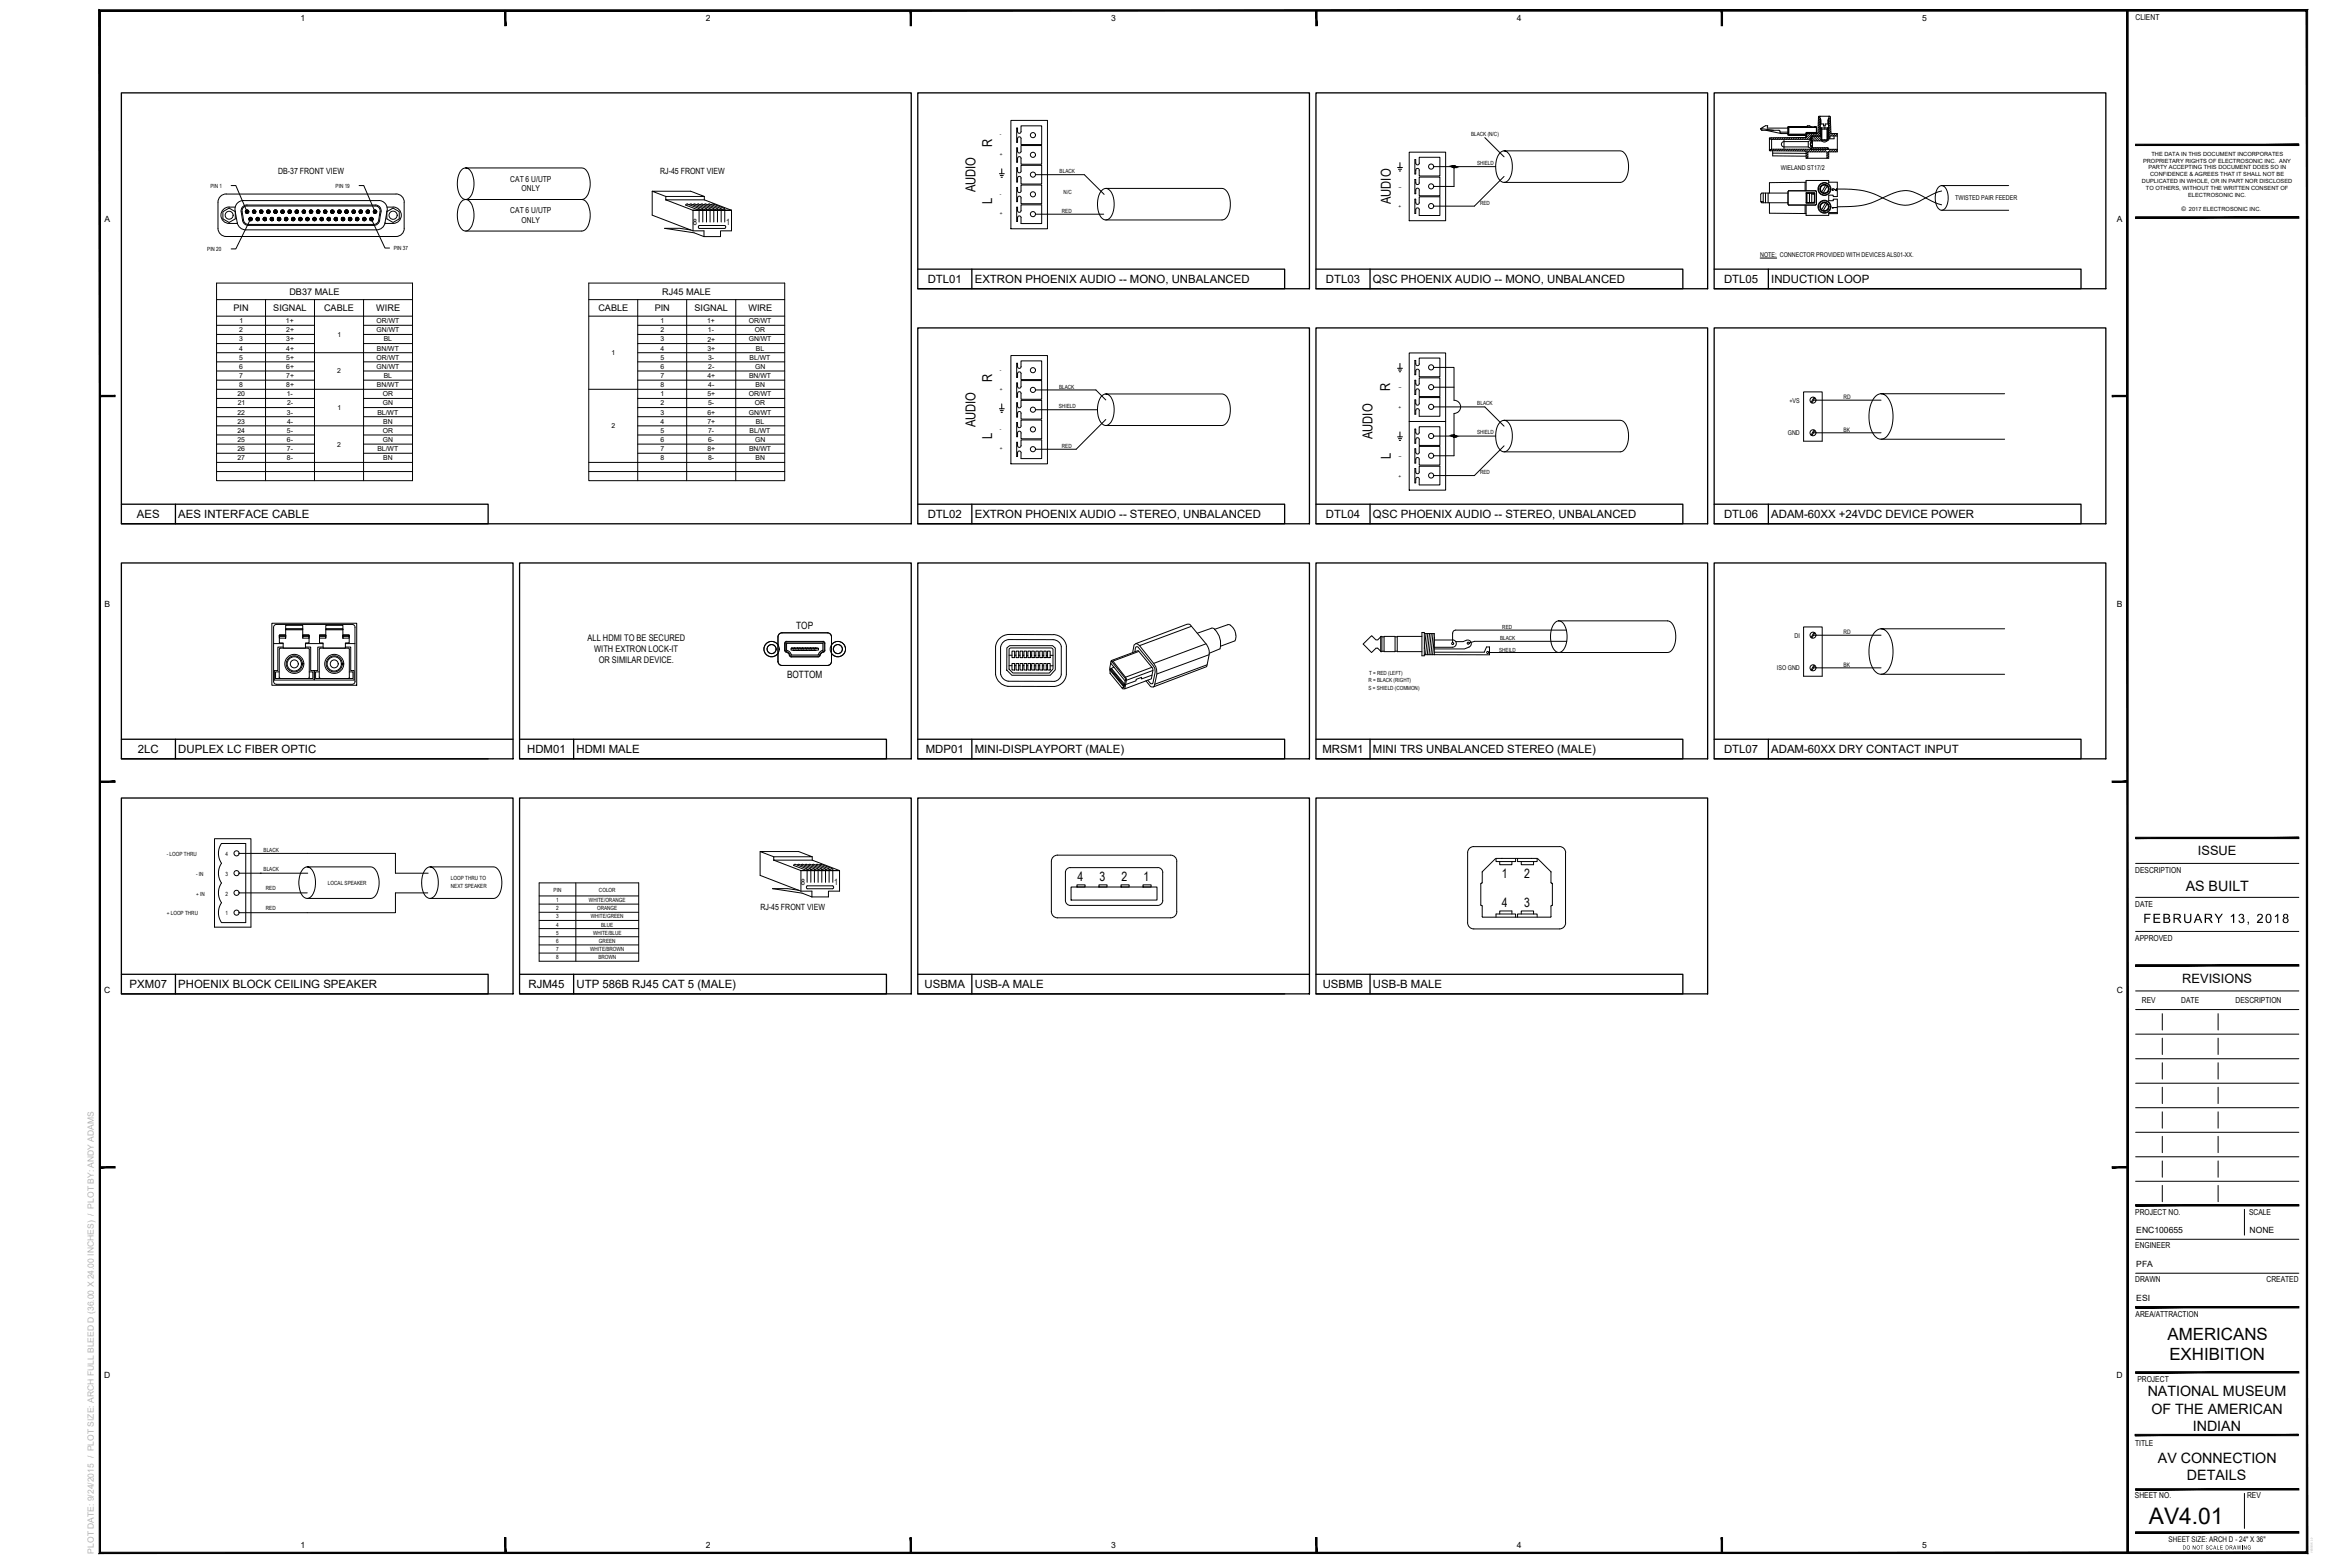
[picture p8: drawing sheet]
<svg xmlns="http://www.w3.org/2000/svg" width="914mm" height="610mm" viewBox="0 0 914 610" stroke-linecap="round" stroke-linejoin="round" font-family="sans-serif">
<defs><g id="words">
<text font-size="8.9" x="836.1" y="592.8">AV4.01</text>
<g font-size="6.6">
<text x="843.4" y="521.2">AMERICANS</text>
<text x="844.1" y="529.1">EXHIBITION</text>
</g>
<g font-size="5.5">
<text x="850.5" y="346.5">AS BUILT</text>
<text x="835.7" y="543.2">NATIONAL MUSEUM</text>
<text x="837.2" y="549.9">OF THE AMERICAN</text>
<text x="853.2" y="556.5">INDIAN</text>
<text x="839.7" y="569.1">AV CONNECTION</text>
<text x="850.9" y="575.7">DETAILS</text>
</g>
<g font-size="5.3">
<text x="386" y="57.2" transform="rotate(-90 386 57.2)">R</text>
<text x="379.6" y="74.8" transform="rotate(-90 379.6 74.8)">AUDIO</text>
<text x="386" y="79.5" transform="rotate(-90 386 79.5)">L</text>
<text x="541.2" y="79.5" transform="rotate(-90 541.2 79.5)">AUDIO</text>
<text x="386" y="148.6" transform="rotate(-90 386 148.6)">R</text>
<text x="541" y="152.2" transform="rotate(-90 541 152.2)">R</text>
<text x="379.6" y="166.3" transform="rotate(-90 379.6 166.3)">AUDIO</text>
<text x="386" y="171" transform="rotate(-90 386 171)">L</text>
<text x="534" y="170.9" transform="rotate(-90 534 170.9)">AUDIO</text>
<text x="541.2" y="178.6" transform="rotate(-90 541.2 178.6)">L</text>
</g>
<g font-size="5">
<text x="855.2" y="332.7">ISSUE</text>
<text x="584.3" y="341.6">1</text>
<text x="593.1" y="341.6">2</text>
<text x="419.3" y="342.6">4</text>
<text x="427.8" y="342.6">3</text>
<text x="436.4" y="342.6">2</text>
<text x="445" y="342.6">1</text>
<text x="584.3" y="352.9">4</text>
<text x="593.1" y="352.9">3</text>
<text x="834" y="359">FEBRUARY 13, 2018</text>
<text x="849.2" y="382.3">REVISIONS</text>
</g>
<g font-size="4.4">
<text x="361" y="110.1">DTL01</text>
<text x="379.3" y="110.1">EXTRON PHOENIX AUDIO -- MONO, UNBALANCED</text>
<text x="515.9" y="110.1">DTL03</text>
<text x="534.2" y="110.1">QSC PHOENIX AUDIO -- MONO, UNBALANCED</text>
<text x="670.8" y="110.1">DTL05</text>
<text x="689.2" y="110.1">INDUCTION LOOP</text>
<text x="53.3" y="201.5">AES</text>
<text x="69.4" y="201.5">AES INTERFACE CABLE</text>
<text x="361" y="201.5">DTL02</text>
<text x="379.3" y="201.5">EXTRON PHOENIX AUDIO -- STEREO, UNBALANCED</text>
<text x="515.9" y="201.5">DTL04</text>
<text x="534.2" y="201.5">QSC PHOENIX AUDIO -- STEREO, UNBALANCED</text>
<text x="670.8" y="201.5">DTL06</text>
<text x="689.2" y="201.5">ADAM-60XX +24VDC DEVICE POWER</text>
<text x="53.7" y="293">2LC</text>
<text x="69.4" y="293">DUPLEX LC FIBER OPTIC</text>
<text x="205.1" y="293">HDM01</text>
<text x="224.3" y="293">HDMI MALE</text>
<text x="360.2" y="293">MDP01</text>
<text x="379.3" y="293">MINI-DISPLAYPORT (MALE)</text>
<text x="514.5" y="293">MRSM1</text>
<text x="534.2" y="293">MINI TRS UNBALANCED STEREO (MALE)</text>
<text x="670.8" y="293">DTL07</text>
<text x="689.2" y="293">ADAM-60XX DRY CONTACT INPUT</text>
<text x="50.4" y="384.4">PXM07</text>
<text x="69.4" y="384.4">PHOENIX BLOCK CEILING SPEAKER</text>
<text x="205.6" y="384.4">RJM45</text>
<text x="224.3" y="384.4">UTP 586B RJ45 CAT 5 (MALE)</text>
<text x="359.7" y="384.4">USBMA</text>
<text x="379.3" y="384.4">USB-A MALE</text>
<text x="514.7" y="384.4">USBMB</text>
<text x="534.2" y="384.4">USB-B MALE</text>
</g>
<g font-size="3.9">
<text x="309.8" y="244.7">TOP</text>
<text x="306.3" y="263.9">BOTTOM</text>
</g>
<g font-size="3.5">
<text x="711.6" y="75.5">2</text>
<text x="112.6" y="114.6">DB37 MALE</text>
<text x="257.7" y="114.6">RJ45 MALE</text>
<text x="90.9" y="121">PIN</text>
<text x="106.3" y="121">SIGNAL</text>
<text x="126.1" y="121">CABLE</text>
<text x="146.4" y="121">WIRE</text>
<text x="232.8" y="121">CABLE</text>
<text x="254.7" y="121">PIN</text>
<text x="270.2" y="121">SIGNAL</text>
<text x="291.2" y="121">WIRE</text>
<text x="228.6" y="249.4">ALL HDMI TO BE SECURED</text>
<text x="231.2" y="253.6">WITH EXTRON LOCK-IT</text>
<text x="232.9" y="257.9">OR SIMILAR DEVICE.</text>
</g>
<g font-size="3.3">
<text x="116.9" y="8.2">1</text>
<text x="274.6" y="8.2">2</text>
<text x="432.4" y="8.2">3</text>
<text x="590.2" y="8.2">4</text>
<text x="748" y="8.2">5</text>
<text x="108.2" y="67.8">DB-37 FRONT VIEW</text>
<text x="256.9" y="67.8">RJ-45 FRONT VIEW</text>
<text x="40.7" y="86.2">A</text>
<text x="269.7" y="87.4">8</text>
<text x="282.6" y="87.4">1</text>
<text x="823.7" y="86.2">A</text>
<text x="40.7" y="236.2">B</text>
<text x="823.7" y="236.2">B</text>
<text x="311.8" y="344.3">8</text>
<text x="324.6" y="344.3">1</text>
<text x="295.9" y="353.9">RJ-45 FRONT VIEW</text>
<text x="40.6" y="386.2">C</text>
<text x="823.6" y="386.2">C</text>
<text x="831.2" y="479.6">ENC100655</text>
<text x="875.3" y="479.6">NONE</text>
<text x="831.2" y="492.8">PFA</text>
<text x="831.2" y="506">ESI</text>
<text x="40.6" y="536.3">D</text>
<text x="823.6" y="536.3">D</text>
<text x="116.9" y="602.3">1</text>
<text x="274.6" y="602.3">2</text>
<text x="432.4" y="602.3">3</text>
<text x="590.2" y="602.3">4</text>
<text x="748" y="602.3">5</text>
</g>
<text font-size="3.3" fill="#b3b3b3" x="36.5" y="604.4" transform="rotate(-90 36.5 604.4)">PLOT DATE: 9/24/2015 / PLOT SIZE: ARCH FULL BLEED D (36.00 X 24.00 INCHES) / PLOT BY: ANDY ADAMS</text>
<g font-size="3.2">
<text x="830.9" y="7.7">CLIENT</text>
<text x="198.6" y="70.6">CAT 6 U/UTP</text>
<text x="203" y="74.5">ONLY</text>
<text x="198.6" y="82.9">CAT 6 U/UTP</text>
<text x="203" y="86.8">ONLY</text>
<text x="830.8" y="339.4">DESCRIPTION</text>
<text x="830.8" y="352.7">DATE</text>
<text x="830.8" y="365.9">APPROVED</text>
<text x="833.4" y="390.2">REV</text>
<text x="848.7" y="390.2">DATE</text>
<text x="869.9" y="390.2">DESCRIPTION</text>
<text x="830.8" y="472.6">PROJECT NO.</text>
<text x="875.1" y="472.7">SCALE</text>
<text x="830.8" y="485.7">ENGINEER</text>
<text x="830.8" y="498.8">DRAWN</text>
<text x="881.9" y="498.8">CREATED</text>
<text x="830.9" y="512.2">AREA/ATTRACTION</text>
<text x="831.7" y="537.6">PROJECT</text>
<text x="830.8" y="562.5">TITLE</text>
<text x="830.7" y="582.9">SHEET NO.</text>
<text x="874.3" y="582.9">REV</text>
</g>
<text font-size="3.1" x="711.6" y="82.2">1</text>
<text font-size="3" x="843.8" y="599.8">SHEET SIZE: ARCH D - 24&quot; X 36&quot;</text>
<g font-size="2.7">
<text x="93.2" y="125.7">1</text>
<text x="111.3" y="125.7">1+</text>
<text x="146.5" y="125.7">OR/WT</text>
<text x="257" y="125.7">1</text>
<text x="275.2" y="125.7">1+</text>
<text x="291.3" y="125.7">OR/WT</text>
<text x="93.1" y="129.3">2</text>
<text x="111.4" y="129.3">2+</text>
<text x="131.3" y="131">1</text>
<text x="146.5" y="129.3">GN/WT</text>
<text x="257" y="129.3">2</text>
<text x="275.4" y="129.3">1-</text>
<text x="293.7" y="129.3">OR</text>
<text x="93.1" y="132.8">3</text>
<text x="93.1" y="136.4">4</text>
<text x="111.4" y="132.8">3+</text>
<text x="111.4" y="136.4">4+</text>
<text x="146.6" y="136.4">BN/WT</text>
<text x="149.3" y="132.8">BL</text>
<text x="256.9" y="132.8">3</text>
<text x="257" y="136.4">4</text>
<text x="275.2" y="132.9">2+</text>
<text x="275.2" y="136.4">3+</text>
<text x="291.3" y="132.8">GN/WT</text>
<text x="294.1" y="136.4">BL</text>
<text x="93.1" y="139.9">5</text>
<text x="93.1" y="143.5">6</text>
<text x="111.4" y="139.9">5+</text>
<text x="111.4" y="143.5">6+</text>
<text x="146.5" y="139.9">OR/WT</text>
<text x="146.5" y="143.5">GN/WT</text>
<text x="238" y="138.2">1</text>
<text x="256.9" y="139.9">5</text>
<text x="256.9" y="143.5">6</text>
<text x="275.5" y="139.9">3-</text>
<text x="275.6" y="143.5">2-</text>
<text x="291.7" y="139.9">BL/WT</text>
<text x="293.8" y="143.5">GN</text>
<text x="93.1" y="147">7</text>
<text x="111.4" y="147">7+</text>
<text x="131.2" y="145.3">2</text>
<text x="149.3" y="147">BL</text>
<text x="256.9" y="147">7</text>
<text x="275.3" y="147">4+</text>
<text x="291.5" y="147">BN/WT</text>
<text x="92.4" y="154.1">20</text>
<text x="93.1" y="150.6">8</text>
<text x="111.4" y="150.6">8+</text>
<text x="111.6" y="154.1">1-</text>
<text x="146.6" y="150.6">BN/WT</text>
<text x="148.9" y="154.1">OR</text>
<text x="256.9" y="150.6">8</text>
<text x="257" y="154.2">1</text>
<text x="275.2" y="154.1">5+</text>
<text x="275.6" y="150.6">4-</text>
<text x="291.3" y="154.1">OR/WT</text>
<text x="293.9" y="150.6">BN</text>
<text x="92.4" y="161.3">22</text>
<text x="92.5" y="157.7">21</text>
<text x="111.7" y="161.3">3-</text>
<text x="111.7" y="157.7">2-</text>
<text x="131.3" y="159.5">1</text>
<text x="146.8" y="161.3">BL/WT</text>
<text x="149" y="157.7">GN</text>
<text x="256.9" y="161.3">3</text>
<text x="257" y="157.7">2</text>
<text x="275.2" y="161.3">6+</text>
<text x="275.5" y="157.7">5-</text>
<text x="291.3" y="161.3">GN/WT</text>
<text x="293.7" y="157.7">OR</text>
<text x="92.4" y="164.8">23</text>
<text x="111.7" y="164.8">4-</text>
<text x="149.1" y="164.8">BN</text>
<text x="237.9" y="166.6">2</text>
<text x="257" y="164.8">4</text>
<text x="275.2" y="164.8">7+</text>
<text x="294.1" y="164.8">BL</text>
<text x="92.4" y="168.4">24</text>
<text x="92.4" y="171.9">25</text>
<text x="111.7" y="168.4">5-</text>
<text x="111.7" y="171.9">6-</text>
<text x="131.2" y="173.7">2</text>
<text x="148.9" y="168.4">OR</text>
<text x="149" y="171.9">GN</text>
<text x="256.9" y="168.4">5</text>
<text x="256.9" y="171.9">6</text>
<text x="275.5" y="168.4">7-</text>
<text x="275.5" y="171.9">6-</text>
<text x="291.7" y="168.4">BL/WT</text>
<text x="293.8" y="171.9">GN</text>
<text x="92.4" y="175.5">26</text>
<text x="92.4" y="179">27</text>
<text x="111.7" y="175.5">7-</text>
<text x="111.7" y="179">8-</text>
<text x="146.8" y="175.5">BL/WT</text>
<text x="149.1" y="179">BN</text>
<text x="256.9" y="175.5">7</text>
<text x="256.9" y="179">8</text>
<text x="275.2" y="175.5">8+</text>
<text x="275.5" y="179">8-</text>
<text x="291.5" y="175.5">BN/WT</text>
<text x="293.9" y="179">BN</text>
</g>
<g font-size="2.6">
<text x="693" y="66.1">WIELAND ST17/2</text>
<text x="760.8" y="77.9">TWISTED PAIR FEEDER</text>
<text x="684.9" y="99.9">NOTE: CONNECTOR PROVIDED WITH DEVICES ALS01-XX.</text>
<text x="696.3" y="156.6">+VS</text>
<text x="695.6" y="169.3">GND</text>
<text x="698.2" y="248.1">DI</text>
<text x="691.4" y="260.8">ISO GND</text>
</g>
<g font-size="2.4">
<text x="848.9" y="82.1">© 2017 ELECTROSONIC INC.</text>
<text x="717.3" y="155.2">RD</text>
<text x="717.4" y="167.9">BK</text>
<text x="717.3" y="246.6">RD</text>
<text x="717.4" y="259.3">BK</text>
</g>
<g font-size="2.2">
<text x="389" y="53.1">-</text>
<text x="572.4" y="52.9">BLACK (N/C)</text>
<text x="389" y="60.6">+</text>
<text x="574.7" y="64.1">SHIELD</text>
<text x="833.9" y="63.2">PROPRIETARY RIGHTS OF ELECTROSONIC INC. ANY</text>
<text x="835.9" y="65.9">PARTY ACCEPTING THIS DOCUMENT DOES SO IN</text>
<text x="837.1" y="60.6">THE DATA IN THIS DOCUMENT INCORPORATES</text>
<text x="412.3" y="67.2">BLACK</text>
<text x="833.4" y="71.2">DUPLICATED IN WHOLE, OR IN PART NOR DISCLOSED</text>
<text x="836.7" y="68.6">CONFIDENCE &amp; AGREES THAT IT SHALL NOT BE</text>
<text x="81.9" y="73">PIN 1</text>
<text x="130.6" y="73">PIN 19</text>
<text x="389" y="76.3">-</text>
<text x="413.9" y="75.6">N/C</text>
<text x="544.1" y="73.4">-</text>
<text x="835" y="73.9">TO OTHERS, WITHOUT THE WRITTEN CONSENT OF</text>
<text x="851.4" y="76.6">ELECTROSONIC INC.</text>
<text x="389" y="83.8">+</text>
<text x="413.2" y="82.9">RED</text>
<text x="544.2" y="81.1">+</text>
<text x="575.9" y="79.7">RED</text>
<text x="80.6" y="97.6">PIN 20</text>
<text x="153.2" y="97.4">PIN 37</text>
<text x="389" y="144.5">-</text>
<text x="389" y="152.1">+</text>
<text x="412.1" y="151.2">BLACK</text>
<text x="544.1" y="151.5">-</text>
<text x="412" y="158.6">SHIELD</text>
<text x="544.2" y="159.1">+</text>
<text x="574.8" y="157.7">BLACK</text>
<text x="389" y="167.7">-</text>
<text x="574.7" y="168.9">SHIELD</text>
<text x="389" y="175.2">+</text>
<text x="413.2" y="174.3">RED</text>
<text x="544.1" y="178.2">-</text>
<text x="544.2" y="185.9">+</text>
<text x="575.9" y="184.5">RED</text>
<text x="584.6" y="244.8">RED</text>
<text x="583.7" y="249.1">BLACK</text>
<text x="583.3" y="253.5">SHEILD</text>
<text x="532.7" y="262.8">T = RED (LEFT)</text>
<text x="532.5" y="265.4">R = BLACK (RIGHT)</text>
<text x="532.5" y="268.4">S = SHIELD (COMMON)</text>
<text x="64.9" y="333.1">- LOOP THRU</text>
<text x="87.7" y="333.1">4</text>
<text x="102.6" y="331.4">BLACK</text>
<text x="76.3" y="340.8">- IN</text>
<text x="87.7" y="340.8">3</text>
<text x="102.6" y="339">BLACK</text>
<text x="103.4" y="346.2">RED</text>
<text x="127.6" y="344.4">LOCAL SPEAKER</text>
<text x="175.5" y="342.2">LOOP THRU TO</text>
<text x="175.5" y="345.5">NEXT SPEAKER</text>
<text x="215.4" y="347">PIN</text>
<text x="233.1" y="347">COLOR</text>
<text x="76.3" y="348.4">+ IN</text>
<text x="87.7" y="348.4">2</text>
<text x="103.4" y="353.9">RED</text>
<text x="216.4" y="350.9">1</text>
<text x="229.2" y="350.9">WHITE/ORANGE</text>
<text x="64.9" y="356.1">+ LOOP THRU</text>
<text x="87.7" y="356.1">1</text>
<text x="216.4" y="354.1">2</text>
<text x="216.4" y="357.3">3</text>
<text x="229.9" y="357.3">WHITE/GREEN</text>
<text x="232.4" y="354.1">ORANGE</text>
<text x="216.4" y="360.4">4</text>
<text x="216.4" y="363.6">5</text>
<text x="230.7" y="363.6">WHITE/BLUE</text>
<text x="233.9" y="360.4">BLUE</text>
<text x="216.4" y="366.8">6</text>
<text x="216.4" y="370">7</text>
<text x="229.6" y="370">WHITE/BROWN</text>
<text x="233.1" y="366.8">GREEN</text>
<text x="216.4" y="373.1">8</text>
<text x="232.8" y="373.1">BROWN</text>
<text x="849.3" y="602.8">DO NOT SCALE DRAWING</text>
</g>
</g></defs>
<g fill="none" stroke="#000" stroke-width=".51">
<path d="M47.2 36.1h307.4v167.7h-307.4zM357.1 36.1h152.4v76.2h-152.4zM512 36.1h152.4v76.2h-152.4zM667 36.1h152.4v76.2h-152.4zM357.1 104.7h142.8v7.6h-142.8M378.1 104.7v7.6M512 104.7h142.8v7.6h-142.8M533.1 104.7v7.6M667 104.7h142.7v7.6h-142.7M688.1 104.7v7.6M357.1 127.6h152.4v76.2h-152.4zM512 127.6h152.4v76.2h-152.4z"/>
<path d="M667 127.6h152.4v76.2h-152.4zM47.2 196.1h142.7v7.7h-142.7M68.3 196.1v7.7M357.1 196.1h142.8v7.7h-142.8M378.1 196.1v7.7M512 196.1h142.8v7.7h-142.8M533.1 196.1v7.7M667 196.1h142.7v7.7h-142.7M688.1 196.1v7.7M47.2 219h152.4v76.2h-152.4zM202.2 219h152.4v76.2h-152.4zM357.1 219h152.4v76.2h-152.4z"/>
<path d="M512 219h152.4v76.2h-152.4zM667 219h152.4v76.2h-152.4zM47.2 287.6h152.4M47.2 295.2h142.7M68.3 287.6v7.6M202.2 287.6h142.7v7.6h-142.7M223.2 287.6v7.6M357.1 287.6h142.8v7.6h-142.8M378.1 287.6v7.6M512 287.6h142.8v7.6h-142.8M533.1 287.6v7.6M667 287.6h142.7v7.6h-142.7"/>
<path d="M688.1 287.6v7.6M47.2 310.4h152.4v76.2h-152.4zM202.2 310.4h152.4v76.2h-152.4zM357.1 310.4h152.4v76.2h-152.4zM512 310.4h152.4v76.2h-152.4zM47.2 379h142.7v7.6h-142.7M68.3 379v7.6M202.2 379h142.7v7.6h-142.7M223.2 379v7.6M357.1 379h152.4M378.1 379v7.6M512 379h142.8v7.6h-142.8"/>
<path d="M533.1 379v7.6M357.1 386.6h142.8"/>
</g>
<g fill="none" stroke="#000" stroke-width=".39">
<path d="M393.3 46.8h14.3v42.2h-14.3zM395.9 51.2v-1.4h-.3v5.6h.3v-1.5M395.9 58.9v-1.4h-.3v5.6h.3v-1.5M395.9 58.8a.7 .7 0 0 0 .7 .7 .7 .7 0 0 0 .7-.7M395.9 51.1a.7 .7 0 0 0 .7 .8 .7 .7 0 0 0 .7-.7M397.3 58.9v-2.3h8v7.3h-8v-2.2M397.3 51.2v-2.2h8v7.2h-8v-2.3M397.3 53.9a.7 .7 0 0 0-.7-.7 .7 .7 0 0 0-.7 .8M548.3 59.2h14.2v26.7h-14.2zM577.8 53.5l7.4 7.5M585.2 58.7a4.6 4.6 0 0 1 3.2 4.6 7 7 0 0 1-2.6 7.6 3.4 3.4 0 0 1-3.6-3.6 8.5 8.5 0 0 1 2-8.3l1-.3h45.3a4.6 4.6 0 0 1 3.1 4.6 7 7 0 0 1-2.6 7.6l-45.8 .1M685.1 50v.3"/>
<path d="M685.1 50l5 .7M685.2 50.2l.4 .4M685.5 50.7h6.8l.7 1.3M685.5 50.1v.6M687.1 50.7l5.9 1.3M688.5 54l.8 .2v3.9l-.8 .2zM689.3 58.1h25.6M689.3 54.2h15.2M689.4 58.1l-.6 .5M689.4 53.6l-.5 .5M689.8 58.6v2l13 .2M689.8 59.6l13 .1"/>
<path d="M690.3 58.1l-.6 .5M690.3 53.6l-.6 .6M691.2 58.1l-.6 .5M691.2 53.6l-.6 .6M692.1 58.1l-.6 .5M692.1 53.6l-.6 .6M692.6 51.4h3.1M692.9 58.1l-.6 .5M692.9 53.6l-.6 .6M693 52h2.7M693.8 58.1l-.6 .5M693.8 53.6l-.6 .6"/>
<path d="M694.2 54.5v3.3M694.7 58.1l-.6 .5M694.7 53.6l-.6 .6M695.6 58.1l-.6 .5M695.6 53.6l-.6 .6M695.7 49.6l.3 .4zM695.7 49.8h-8.1l.2-.9h-.8l-1.9 1.1M696 50l.2 2.6M696.3 49.6h10.2M696.3 52.3h6.1M696.5 58.1l-.6 .5M696.5 53.6l-.6 .6"/>
<path d="M697.4 58.1l-.6 .5M697.4 53.6l-.6 .6M698.3 58.1l-.6 .5M698.3 53.6l-.6 .6M699.2 58.1l-.6 .5M699.2 53.6l-.6 .6M700.1 58.1l-.6 .5M700.1 53.6l-.6 .6M700.9 58.1l-.6 .5M700.9 53.6l-.6 .6M701.8 53.6l-.6 .6M701.8 58.1l-.6 .5"/>
<path d="M702.7 58.1l-.6 .6M702.8 52v1.4l-.4 .1-13.9 .1v.4M702.8 52h4.3M702.8 52v1.4M702.8 51.5h3.7M703.2 49.2h-7.5v3.3l7.1 .2 .7-.7M703.2 49.5h2.9h-2.9M703.2 49.5v-.3v.3M703.6 55.1h-9.4a1.04 1.04 0 0 0-1 1 1.04 1.04 0 0 0 1 1.1h9.4M703.6 58.1l-.8 .8M703.6 57.2l1.2 .7M703.6 55.1v2.1"/>
<path d="M704.4 52l-2.3 2.2M704.5 57.7v.4l-1.7 1.7M704.5 53.7l-.6 .5M704.5 55.6l.2 .2M704.5 56.5l.5 .6M704.5 54h.3M704.7 55l.3 .3M704.8 53.2v.1M704.8 54.4l-1.2 .7M704.8 57.5v.6M705 49.4l-.9-.5h-.9l.2 .6M705 57.9l.2 .2"/>
<path d="M705.1 54.5l.3 .3M705.1 53.6l1.2 1.2M705.3 54.8v2.7l-.8-1.4zM705.3 52l-2.3 2.2M705.3 57.5h5.9l.4 .3M705.3 54.8h3.3M705.3 58.1l-.9 1M705.4 57.5l.7 .6M706.1 49.2l.6 .1 .1 .4-.1-.4-.6-.1v.3zM706.1 52l-.9 .9M706.2 58.1l-.9 1M706.3 53l1.8 1.8"/>
<path d="M706.3 57.5l.7 .6M706.8 49.7v2.3M707 52l-.9 .9M707.1 52h-4.3h4.3M707.1 58.1l-1 1M707.2 53l1.4 1.5M707.2 54.8l-1.9-1.8-.2 1.3-.7 1.7 .7 2.1M707.2 57.5l.6 .6M708 58.1l-1 1M708.1 53l.5 .6M708.1 57.5l.6 .6M708.1 50.9l-1 1"/>
<path d="M708.1 45.2l-.5 .2-.2 6.3M708.1 50l-.7 .7M708.1 49.1l-.6 .7M708.1 48.2l-.6 .7M708.1 47.3l-.6 .6M708.1 46.4l-.6 .6M708.1 45.5l-.6 .6M708.1 51.7l-1.1 1.2M708.1 52l.5 .5M708.1 52h.2M708.3 49.8v2.4M708.3 48.2h1.2v.8h.7v-.8h1.2l.2 1.6h-3.4z"/>
<path d="M708.4 52.3l-.6 .6M708.6 48.2l-.3-2.1v2.6M708.6 52h.1M708.6 49.8l.3 .4v4.6h-.3M708.6 52.9v-3.1v5M708.6 54.3h2.6a2.1 2.1 0 0 1-2.6 0zM708.6 52.9h-3.8v.4h-.3v1.3M708.6 53h-3.8v1.8M708.6 50.2h2.5M708.9 58.1l-1 1M709 57.5l.6 .6M709.8 58.1l-1 1"/>
<path d="M709.9 49.8h.1M709.9 57.5l.6 .6M710.7 58.1l-1 1M710.8 57.5l.6 .6M710.9 54.8a1.33 1.33 0 0 1-2 0M711.1 53.4l.5 .4M711.1 54.3l.3 .3M711.1 53h.5v1.5M711.1 52.9h.1M711.1 52.5h.1M711.1 52h.1M711.2 52.9h3.7v5.2"/>
<path d="M711.2 46.9v1.3M711.2 49.8l-.1 5M711.2 49.8l-.3 .4v4.3M711.5 46.1v2.6M711.5 49.8v2.4M711.5 52h.2M711.5 46l-.2 .9M711.6 59.9l-.7 .7M711.7 45.2l.5 .2 .2 6.3M711.7 45.2h-3.6v6.8M711.7 52l-.5 .5M711.7 45.2v6.8"/>
<path d="M712 45.2l-.3 .4M712 53.1v.8M712.2 45.9l-.5 .6M712.2 46.8l-.5 .5M712.3 48.5l-.6 .6M712.3 47.6l-.6 .6M712.3 50.2l-.6 .7M712.3 49.3l-.6 .7M712.4 51.1l-.7 .7M712.4 51.7l.2 .2 2.3 .1v.9M712.5 51.9l-1.1 1M712.5 58.1l-1.6 1.6"/>
<path d="M713.3 52l-1 .9M713.3 58.1l-.9 1M713.6 52.9v1.1h-2M714.1 52l-.9 .9M714.2 58.1l-.9 1M714.9 58.1v1h-3.3v2.5h-.7v-2.5h-7.5v2.5h-.6v-2.7l-.4-.1-13.9-.2v-.3M714.9 52.1l-.8 .8M714.9 58.3l-.8 .8M85.8 76.4l1-.7 1.2-.2h66.1a3.1 3.1 0 0 1 3.2 3.2v10.1a3.2 3.2 0 0 1-3.2 3.2h-66.1a3.2 3.2 0 0 1-3.2-3.2v-10.2l.3-1.2zM89.9 72.2h1.9l4.3 10.2M139.7 72.2h1.8l4.4 10.2M147.3 78h-52.5a3.4 3.4 0 0 0-3.3 3.9"/>
<path d="M147.3 78a3.4 3.4 0 0 1 3.3 3.9M181.2 65.3a4.6 4.6 0 0 1 3.1 4.6 7.3 7.3 0 0 1-2.6 7.6 3.5 3.5 0 0 1-3.5-3.6 8.6 8.6 0 0 1 1.9-8.3l1.1-.3h45.2a4.6 4.6 0 0 1 3.2 4.6 7.3 7.3 0 0 1-2.7 7.6l-45.7 .1a4.6 4.6 0 0 1 3.1 4.6 7.3 7.3 0 0 1-2.6 7.6 3.5 3.5 0 0 1-3.5-3.6 8.6 8.6 0 0 1 1.9-8.3l1.1-.3h45.2a4.6 4.6 0 0 1 3.2 4.6 7.3 7.3 0 0 1-2.7 7.6l-45.7 .1M253.8 74.4v9.3l15.8 6.1M259.1 77.7h.1M259.1 76.4l-5.3-2h15l5.3 2h-15v1.3M259.1 77.7h15M259.1 77.7l10.5 4.1M266.8 79.8l5.2 2M266.8 79.8l.6-.5 4.3 1.7 .4 .5M268.2 79.7l.7-.3 4.4 1.7 .2 5.3M270.4 79.4l4.5 1.9v5.1M270.4 79.4l-.7 .3"/>
<path d="M271.1 79.7l.7-.3 4.2 1.6 .3 .5M272.5 79.7l.8-.3 4.1 1.6 .4 .5M273.9 79.7l.8-.3 4.3 1.7 .2 5.3M274.1 77.7l10.5 4.1v8h-4.2v2.2h-6.5M274.1 76.4v1.3M275.4 79.7l.7-.3 4.3 1.7 .2 5.3M276.8 79.7l.7-.3 4.4 1.7 .1 5.3M388.9 67.6h1.9M389.2 68.3h1.2M389.5 69h.5M389.8 65.7v1.9M395.9 66.6v-1.4h-.3v5.6h.3v-1.5"/>
<path d="M395.9 74.3v-1.4h-.3v5.6h.3v-1.5M395.9 74.2a.7 .7 0 0 0 .7 .7 .7 .7 0 0 0 .7-.7M395.9 66.5a.7 .7 0 0 0 .7 .7 .7 .7 0 0 0 .7-.7M397.3 74.3v-2.3h8v7.3h-8v-2.3M397.3 66.6v-2.3h8v7.3h-8v-2.3M397.3 77a.7 .7 0 0 0-.7-.7 .7 .7 0 0 0-.7 .8M397.3 69.3a.7 .7 0 0 0-.7-.7 .7 .7 0 0 0-.7 .8M397.3 61.6a.7 .7 0 0 0-.7-.7 .7 .7 0 0 0-.7 .8M402.9 68h19l7.7 7.6M430.3 73.3a4.5 4.5 0 0 1 3.1 4.6 7 7 0 0 1-2.6 7.6 3.4 3.4 0 0 1-3.5-3.6 8.5 8.5 0 0 1 1.9-8.3l1.1-.3h45.2a4.6 4.6 0 0 1 3.1 4.6 7 7 0 0 1-2.6 7.6l-45.7 .1M543.8 65.2h1.9M544.1 65.8h1.3"/>
<path d="M544.5 66.5h.5M544.7 63.3v1.9M550.9 63.5v-1.4h-.4v5.6h.4v-1.5M550.9 71.2v-1.4h-.4v5.6h.4v-1.6M550.9 78.9v-1.4h-.4v5.5h.4v-1.5M550.9 78.8a.68 .68 0 0 0 .6 .7 .68 .68 0 0 0 .7-.7v-2.2h8.1v7.2h-8.1v-2.2a.68 .68 0 0 0-.7-.7 .68 .68 0 0 0-.6 .7M550.9 71.1a.68 .68 0 0 0 .6 .7 .68 .68 0 0 0 .7-.7v-2.2h8.1v7.3h-8.1v-2.3a.68 .68 0 0 0-.7-.7 .68 .68 0 0 0-.6 .8M550.9 63.4a.68 .68 0 0 0 .6 .7 .68 .68 0 0 0 .7-.6v-2.3h8.1v7.3h-8.1v-2.3a.68 .68 0 0 0-.7-.7 .68 .68 0 0 0-.6 .8M557.9 64.8h24.1M565.8 64.8v7.7h-7.9M585.2 68.6l-11.5 11.6h-15.8M686.1 78.5h-1l.4 .4h10.2"/>
<path d="M686.1 75.1v3.8M687 75.1v3.8M688 75.1v3.8M688.5 78.9v4l13.9 .2M695.7 75.1h-10.2l-.4 .4v3M702.4 70.9l-13.9 .1v4.1M702.4 70.9v3.3M702.4 79.8v3.3M702.8 79.8v4h8.8v-1.1h3.3M702.8 75.1h3.3v3.8h-3.3zM702.8 70.8l-.4 .1M702.9 75.1v3.8"/>
<path d="M703.1 75.1v3.8M703.4 60l-.6 .7M703.4 60.9l-.6 .7M703.4 61.6h7.5M703.5 75.1h.1M703.5 78.9h.1M703.6 75.1h.1M703.6 78.9h.1M704.1 75.1v3.8M705 75.1v3.8M705 75.5h1M705.6 75.1l.4 .4"/>
<path d="M706 75.5v3l-.4 .4M706.4 74.2l.4 .4v4.7v-4.7zM706.4 74.2h-10.4l-.3 .3v5l.3 .3h10.4M706.8 79.3l-.4 .4M708.3 74.2h.1M708.6 74.6h-.1M709.6 71.8l.1 .1M709.6 78.7l.1 .1M709.7 78.8h.1M710.1 78.7h.1M710.1 71.9h.1M710.1 71.8v.1"/>
<path d="M710.1 78.7v.1M710.3 79a1.54 1.54 0 0 0-1.8 .7 1.54 1.54 0 0 0 .4 1.9M710.4 72.1a1.55 1.55 0 0 0-1.8 .7 1.55 1.55 0 0 0 .3 1.9M710.4 78.8l-1.6 2.9M710.4 72l-1.6 2.8M710.9 79.3a1.53 1.53 0 0 1 .3 1.9 1.53 1.53 0 0 1-1.8 .7M710.9 72.4a1.55 1.55 0 0 1 .3 1.9 1.55 1.55 0 0 1-1.8 .7M711 79.2l-1.6 2.8M711 72.3l-1.6 2.9M711.6 70.9h3.3v5.6h-1.6v-.6h-1.7v2.2h1.7v-.6h1.6v5.6M711.6 60.8l-.7 .6M711.6 71.3v-1.1h-8.8v4"/>
<path d="M714.9 73.5a32.2 32.2 0 0 1 18.2 3.8 15.6 15.6 0 0 0 9.5 2.5l3-1 7.5-3.7 2.4-.8M755.5 72.2a4 4 0 0 1 2.5 4.4 5.2 5.2 0 0 1-2 5.1 2.47 2.47 0 0 1-2.7-2.6 6.2 6.2 0 0 1 1.7-6.8l26.6-.1M755.5 79.7l-3.7-1.4a23.3 23.3 0 0 0-10.5-4.2l-3.1 .5-5.1 2.1a28.6 28.6 0 0 1-15.4 3.7h-2.8M86.7 82.4l2.4-1.4 2.5 1.4v2.7l-2.5 1.4-2.4-1.4zM89.1 86.9h3.3M89.1 80.6h2.4M89.2 80.5a3.2 3.2 0 0 0-3.2 3.2 3.2 3.2 0 0 0 3.2 3.2M91.5 82l.8 4.6 .5 1.3 1.5 1.3 1.3 .2h51.6l1.2-.6 1.2-1.5 1-5.3M94.2 82.3a1.93 1.93 0 0 1 1.9-2.2l49.9 .1a1.87 1.87 0 0 1 1.9 2.1M94.2 82.4l.7 3.7 .9 1 .9 .2M97.5 85.2l-5.7 11.6h-1.9M144.5 85.2l5.3 11.3h1.8"/>
<path d="M147.7 85.7l.6-3.3a2.25 2.25 0 0 0-2.3-2.6l-49.9-.1a2.31 2.31 0 0 0-2.3 2.7l.7 3.9 1.1 1.1 1.1 .3M147.7 85.7l-.7 1.4-1.5 .6h-48.9M147.9 82.4l-.7 3.7-.9 1-.8 .2h-48.9M150.5 82.4l2.4-1.4 2.4 1.4v2.7l-2.4 1.4-2.4-1.4zM150.6 80.6a5.1 5.1 0 0 1 4.6 .9 3.2 3.2 0 0 1 .7 3.5 3.2 3.2 0 0 1-2.9 1.9h-3.3M268.8 89.5l-4.3-.7h-5.9l11.5 1.8 3.8 1.4M269.6 81.8h15h-15M269.6 89.8h4.3v2.2M269.6 81.8v8M271.9 81.2l1.6 .6M272 88.9h10M272 87.7h10"/>
<path d="M272 81.5v4.9M272.1 87.8l-.4 .5 .4 .5M273.4 81.2l1.5 .6M274.8 81.2l1.5 .6M276.2 81.2l1.5 .6M276.3 81.5v4.9M277.7 81.2l1.5 .6M277.7 81.5v4.9M279.1 81.2l1.5 .6M280.5 81.2l1.5 .6M282.1 87.8l.3 .5-.3 .5M395.9 82v-1.4h-.3v5.6h.3v-1.6"/>
<path d="M395.9 81.8a.7 .7 0 0 0 .7 .8 .7 .7 0 0 0 .7-.7M397.3 81.9v-2.2h8v7.3h-8v-2.3M397.3 84.7a.7 .7 0 0 0-.7-.7 .7 .7 0 0 0-.7 .8M402.9 83.3h26.6M702.4 83.1l.4 .1M708.3 81.1h.1M708.6 81.4l-.1 .1M755.5 81.8h26.1M84.3 110.1h76.2v76.9h-76.2zM84.3 116.6h76.2M103.3 116.6v70.4M122.4 116.6v70.4"/>
<path d="M141.5 116.6v70.4M229.1 110.1h76.2v76.9h-76.2zM229.1 116.6h76.2M248.1 116.6v70.4M267.2 116.6v70.4M286.3 116.6v70.4M684.9 100.4h6.4M84.3 123h76.2M84.3 126.5h38.1M84.3 130.1h38.1M84.3 133.7h38.1M84.3 137.2h76.2"/>
<path d="M141.5 126.5h19M141.5 130.1h19M141.5 133.7h19M229.1 123h76.2M248.1 126.5h57.2M248.1 130.1h57.2M248.1 133.7h57.2M248.1 137.2h57.2M393.3 138.3h14.3v42.1h-14.3zM548.3 137.3h14.2v26.7h-14.2zM84.3 140.8h38.1M84.3 144.3h38.1"/>
<path d="M84.3 147.9h38.1M84.3 151.4h76.2M84.3 155h38.1M84.3 158.6h38.1M141.5 140.8h19M141.5 144.3h19M141.5 147.9h19M141.5 155h19M141.5 158.6h19M229.1 151.4h76.2M248.1 140.8h57.2M248.1 144.3h57.2"/>
<path d="M248.1 147.9h57.2M248.1 155h57.2M248.1 158.6h57.2M388.9 159h1.9M389.2 159.7h1.2M389.8 157.1v1.9M395.9 142.7v-1.4h-.3v5.5h.3v-1.5M395.9 150.4v-1.4h-.3v5.5h.3v-1.5M395.9 158.1v-1.4h-.3v5.5h.3v-1.5M395.9 157.9a.7 .7 0 0 0 .7 .8 .7 .7 0 0 0 .7-.7M395.9 150.3a.7 .7 0 0 0 .7 .7 .7 .7 0 0 0 .7-.7M395.9 142.6a.7 .7 0 0 0 .7 .7 .7 .7 0 0 0 .7-.7"/>
<path d="M397.3 158v-2.2h8v7.2h-8v-2.2M397.3 150.3v-2.2h8v7.2h-8v-2.2M397.3 142.6v-2.2h8v7.3h-8v-2.3M397.3 153.1a.7 .7 0 0 0-.7-.7 .7 .7 0 0 0-.7 .7M397.3 145.4a.7 .7 0 0 0-.7-.7 .7 .7 0 0 0-.7 .7M402.9 159.4h24.1M402.9 151.7h23.5l3.9 3.9M430.3 153.3a4.4 4.4 0 0 1 3.1 4.6 7.1 7.1 0 0 1-2.6 7.6 3.5 3.5 0 0 1-3.5-3.6 8.4 8.4 0 0 1 1.9-8.3l1.1-.3h45.2a4.5 4.5 0 0 1 3.1 4.6 7.1 7.1 0 0 1-2.6 7.6h-45.7M543.8 143.3h1.9M544.1 143.9h1.3M544.5 144.6h.5M544.7 141.4v1.9"/>
<path d="M550.9 141.6v-1.4h-.4v5.6h.4v-1.6M550.9 149.3v-1.4h-.4v5.6h.4v-1.6M550.9 157v-1.4h-.4v5.5h.4v-1.4M550.9 156.9a.68 .68 0 0 0 .6 .7 .68 .68 0 0 0 .7-.7v-2.2h8.1v7.2h-8.1v-2.2M550.9 149.2a.68 .68 0 0 0 .6 .7 .68 .68 0 0 0 .7-.7v-2.2h8.1v7.3h-8.1v-2.3a.68 .68 0 0 0-.7-.7 .68 .68 0 0 0-.6 .7M550.9 141.5a.68 .68 0 0 0 .6 .7 .68 .68 0 0 0 .7-.6v-2.3h8.1v7.3h-8.1v-2.3M552.3 159.7a.7 .7 0 0 0-.8-.7 .7 .7 0 0 0-.6 .7M552.3 144.3a.7 .7 0 0 0-.8-.7 .7 .7 0 0 0-.6 .8M557.9 142.9h7.9v12.9a2.54 2.54 0 0 1 2.6 2.5 2.54 2.54 0 0 1-2.6 2.5v16.5h-7.9M557.9 158.3h19.9l7.4 7.5M557.9 150.6h7.9M701.8 152.5h7.2v19.1h-7.2z"/>
<path d="M705.4 155.7h26.5M705.9 154.6l-1.2 2M706.1 154.8l-1.1 2M731.9 153.2a5.5 5.5 0 0 1 4.2 4.8 13.1 13.1 0 0 1-2.3 12.2 3.1 3.1 0 0 1-4.8-1.3 13.5 13.5 0 0 1 1.1-15l1.8-.7h48.1M84.3 162.1h38.1M84.3 165.7h76.2M84.3 169.2h38.1M84.3 172.8h38.1M84.3 176.3h38.1M84.3 179.9h76.2M141.5 162.1h19M141.5 169.2h19"/>
<path d="M141.5 172.8h19M141.5 176.3h19M229.1 179.9h76.2M248.1 162.1h57.2M248.1 165.7h57.2M248.1 169.2h57.2M248.1 172.8h57.2M248.1 176.3h57.2M389.5 160.4h.5M395.9 165.7v-1.3h-.3v5.5h.3v-1.5M395.9 173.5v-1.4h-.3v5.5h.3v-1.5M395.9 173.3a.7 .7 0 0 0 .7 .7 .7 .7 0 0 0 .7-.7"/>
<path d="M395.9 165.6a.7 .7 0 0 0 .7 .8 .7 .7 0 0 0 .7-.7M397.3 173.4v-2.3h8v7.3h-8v-2.2M397.3 165.7v-2.3h8v7.3h-8v-2.2M397.3 176.1a.7 .7 0 0 0-.7-.7 .7 .7 0 0 0-.7 .8M397.3 168.4a.7 .7 0 0 0-.7-.7 .7 .7 0 0 0-.7 .8M397.3 160.8a.7 .7 0 0 0-.7-.7 .7 .7 0 0 0-.7 .7M430.3 163.2l-11.6 11.6h-15.8M543.8 169.9h1.9M544.1 170.7h1.3M544.5 171.3h.5M544.7 168v1.9M548.3 164h14.2v26.7h-14.2z"/>
<path d="M550.9 168.3v-1.4h-.4v5.5h.4v-1.4M550.9 175.9a.68 .68 0 0 0 .6 .7 .68 .68 0 0 0 .7-.6v-2.3h8.1v7.2h-8.1v-2.2a.68 .68 0 0 0-.7-.7 .68 .68 0 0 0-.6 .7v1.4h-.4v-5.5h.4v1.4M550.9 168.2a.7 .7 0 0 0 .6 .7 .7 .7 0 0 0 .8-.7M552.2 168.2v-2.2h8.1v7.3h-8.1v-2.3a.68 .68 0 0 0-.7-.7 .68 .68 0 0 0-.6 .7M557.9 169.6h24.1M585.2 163.5a4.5 4.5 0 0 1 3.2 4.6 7.1 7.1 0 0 1-2.6 7.6 3.5 3.5 0 0 1-3.6-3.6 8.3 8.3 0 0 1 2-8.3l1-.3h45.3a4.5 4.5 0 0 1 3.1 4.6 7.1 7.1 0 0 1-2.6 7.6l-45.8 .1M585.2 173.5l-11.5 11.5h-15.8M705.4 168.4h26.5M705.9 167.3l-1.2 2M706.1 167.5l-1.1 2M731.9 170.9h48.1M84.3 183.4h76.2"/>
<path d="M229.1 183.4h76.2M550.9 183.7v-1.4h-.4v5.5h.4v-1.5M550.9 183.5a.7 .7 0 0 0 .6 .8 .7 .7 0 0 0 .8-.7M552.2 183.6v-2.2h8.1v7.3h-8.1v-2.3a.68 .68 0 0 0-.7-.7 .68 .68 0 0 0-.6 .7M105.8 242.5h33v24.1h-33zM106.5 250.4h3.7M106.9 243.1l.7-.2h29.4l.7 .2 .4 1 .1 21-.3 .6-.9 .5h-29.4l-.7-.2-.4-.9v-21.1zM108.7 247.1h2.5v1.2h-2.5zM108.7 247.1h2.5v.5h-2.5zM110.2 251.7h-2.1v9.2h-1.3v3.7h15.5v-3.7h-1.4v-9.2h-2M111.2 247.1h-2.5v3h1.5v2.1h8.7v-2.1h1.4v-3h-2.5M111.2 248.3v-5h6.6v5"/>
<path d="M111.2 244.6h6.6v.4h-6.6zM117.8 247.1h2.5v1.2h-2.5zM117.8 247.1h2.5v.5h-2.5zM118.9 250.4h6.8M124.3 247.1h2.5v1.2h-2.5zM124.3 247.1h2.5v.5h-2.5zM125.7 251.7h-2.1v9.2h-1.3v3.7h15.5v-3.7h-1.3v-9.2h-2.1M126.8 247.1h-2.5v3h1.4v2.1h8.7v-2.1h1.5v-3h-2.5M126.8 248.3v-5h6.6v5M126.8 244.6h6.6v.4h-6.6zM133.4 247.1h2.5v1.2h-2.5zM133.4 247.1h2.5v.5h-2.5z"/>
<path d="M134.4 250.4h3.7M135.5 252.2l-10.8-.1-.4 .3-.1 11 .5 .5M135.5 252.1l.5 .5M135.9 252.6v10.9M302.7 250.8a2.98 2.98 0 0 0-4.4-.5 2.98 2.98 0 0 0 0 4.4 2.98 2.98 0 0 0 4.4-.5M306.1 249.8h14.1M306.1 249.7l-.6 .6 .1 2.9a3 3 0 0 1 2.1 2.1h10.6M307.1 255l.8 .6h10.4M307.9 254.8a2.51 2.51 0 0 0-1.8-1.8v-2.8l14.1 .1v2.7a2.69 2.69 0 0 0-1.9 1.8h-10.4M308.1 252.2h-.3v.7h.8M308.1 252.1l.7 .1zM308.6 252.9l.7 .1z"/>
<path d="M308.8 252.2h.3M309.1 252.1l.7 .1zM309.3 252.9h.4M309.7 252.9l.6 .1zM309.8 252.2h.4M310.2 252.1l.7 .1zM310.3 252.9h.4M310.7 252.9l.7 .1zM310.9 252.2h.3M311.2 252.1l.7 .1zM311.4 252.9h.3M311.7 252.9l.7 .1z"/>
<path d="M311.9 252.2h.3M312.2 252.1l.7 .1zM312.4 252.9h.3M312.7 252.9l.7 .1zM312.9 252.2h.4M313.3 252.1l.6 .1zM313.4 252.9h.4M313.8 252.9l.6 .1zM313.9 252.2h.4M314.3 252.1l.7 .1zM314.4 252.9h.4M314.8 252.9l.7 .1z"/>
<path d="M315 252.2h.3M315.3 252.1l.7 .1zM315.5 252.9h.3M315.8 252.9l.7 .1zM316 252.2h.3M316.3 252.1l.7 .1zM316.5 252.9h.3M316.8 252.9l.7 .1zM317 252.2h.4M317.4 252.1l.6 .1zM318 252.2h.5v.7h-1M320.2 249.7l.5 .6v2.9a3.2 3.2 0 0 0-2.1 2.1h-.2"/>
<path d="M320.4 253.7l-.7 .3-.7 1.2-.6 .4M321 250.3v2.7M321 250.3l-.2-.6-.6-.2h-14.4l-.5 .8v2.9l1.3 .8 .6 1M321 253l-.6 .7M321.9 246.2h-17.6a1.59 1.59 0 0 0-1.6 1.6v9.5a1.59 1.59 0 0 0 1.6 1.6h17.6M322 246.2a1.59 1.59 0 0 1 1.5 1.6v9.5a1.59 1.59 0 0 1-1.5 1.6M323.6 250.8a2.98 2.98 0 0 1 4.4-.5 2.98 2.98 0 0 1 0 4.4 2.98 2.98 0 0 1-4.4-.5M389.3 251.6v10.7M391.8 252l1.1-.8h16.7l1 .9v8.5l-1.9 2.1h-15l-2-2zM392.5 248.8l17.3 .1 1.8 .6 .9 .9 .5 1.2-.1 11.3-1 1.4-1.6 .8-18-.1-1.2-.4-.9-.7-.8-1.6M392.6 248.8l-1.9 .7-.8 .9-.5 1.2M392.6 252.4l.6-.3h16l.5 .4v7.7l-1.4 1.6h-14.2l-1.5-1.5z"/>
<path d="M392.6 254.9h1.2M392.6 259h1.2M393.8 253.3h1v2.5h-1zM393.8 258.1h1v2.6h-1zM394.8 254.9h.5M394.8 259h.5M395.3 253.3h1.1v2.5h-1.1zM395.3 258.1h1.1v2.6h-1.1zM396.4 254.9h.5M396.4 259h.5M396.9 253.3h1v2.5h-1zM396.9 258.1h1v2.6h-1z"/>
<path d="M397.9 254.9h.5M397.9 259h.5M398.4 253.3h1v2.5h-1zM398.4 258.1h1v2.6h-1zM399.4 259h.6M399.4 254.9h.6M400 253.3h1v2.5h-1zM400 258.1h1v2.6h-1zM401 259h.4M401 254.9h.4M401.4 253.3h1v2.5h-1zM401.4 258.1h1v2.6h-1z"/>
<path d="M402.4 259h.6M402.4 254.9h.6M403 253.3h1v2.5h-1zM403 258.1h1v2.6h-1zM404 259h.6M404 254.9h.6M404.6 253.3h1v2.5h-1zM404.6 258.1h1v2.6h-1zM405.6 259h.5M405.6 254.9h.5M406.1 253.3h1v2.5h-1zM406.1 258.1h1v2.6h-1z"/>
<path d="M407.1 259h.5M407.1 254.9h.5M407.6 253.3h1v2.5h-1zM407.6 258.1h1v2.6h-1zM408.6 259h1.1M408.6 254.9h1.1M432.2 258l5.6 7M432.3 257.4h.3l5.3 6.6-.6 3.5h-.8l-4.5-5.5-.2-2.2zM432.3 257.4l.1-.4 10.5-3.9 5.6 6.8 .1 .7-.6 3.5-10.2 3.8-.9 .1-.4-.5M433.1 257.2l4.8 6.3 10.3-3.9M433.4 259.5l-1.5 .8 5.5 6.7M440.7 253.9l.6-3 .7-.5 .5 .1 .8 .6 5.6 7a7.6 7.6 0 0 1 .4 8.1l-.5 1-1.1-.1-1.8-2.2"/>
<path d="M441.6 253.5l.2-1.4 .3-.5h.6l6.7 8.4 .1 1.4-1 4.6h-.8l-1.1-1.4M442 250.4l20.4-7.6 .6 .1 6.5 7.9a5.5 5.5 0 0 1 1 3.7l-1 4.8-20.7 7.9M443.1 253.4l-10.5 4M463.6 243.6l-20.2 7.6M469.3 250.5l-20.4 7.6M469.7 258.6l-20.4 7.6M470.5 254.7l-20.3 7.5M471.3 244.4l-5.4 2M471.3 244.4h.7l.6 .4M477.5 243.1l-4.9 1.7a7.8 7.8 0 0 1 2.1 7.6l-4.2 1.7M477.6 243.1l1.2 .1M478.7 243.2l1.7 2 .4 1.8"/>
<path d="M480.5 249.3l-5.6 2.1M480.9 247l-.4 2.3M535.4 252.2h.7M536.1 252.2l1.1 1.1M537.2 247.7l-1.1 1.2h-.7l-1.7-1.6-3.3 3.2 3.3 3.3 1.7-1.6M537.2 247.6h.5v5.9h-.5zM537.7 253.3h.9M537.7 247.7h.9M538.6 247.6h4.2v5.9h-4.2zM542.8 253.3h.9M542.8 247.7h.9M553.3 247.6h-9.6v5.9h9.6"/>
<path d="M553.3 246.1h.9v9h-.9zM554.2 246.5h3.9v8.2M554.9 246.5l-.7 5.8M555.6 246.5l-.9 8.2M556.2 246.5l-.8 8.2M556.9 246.5l-.9 8.2M557.6 246.5l-.8 8.2M558.1 247.9l-.7 6.8M558.1 253.7h19.4l.9-2h1.2v3h-25.4M558.1 251.8h7.1M558.1 249h7.1M565.2 246.3v3.7"/>
<path d="M565.2 248.9a1.42 1.42 0 0 1 1.5 1.5 1.42 1.42 0 0 1-1.5 1.4M566.4 249.6h2.9l1.2-.5a1.42 1.42 0 0 1 1.9 .7 1.42 1.42 0 0 1-.8 1.9M571.6 251.7l-1.8 .7h-11.6M605 242.3a2.26 2.26 0 0 1 2.3-.6 2.26 2.26 0 0 1 1.6 1.8 9.2 9.2 0 0 1-1.3 10 2.32 2.32 0 0 1-3.4-1.6 9.8 9.8 0 0 1 .8-9.6zM606.5 241.5h42.3a4.6 4.6 0 0 1 3.2 4.7 7.2 7.2 0 0 1-2.6 7.6h-70.2M609.5 245.1h-43.1l-.7 .2-.4 1M609.6 249.5h-35.8l-2.1 .6M701.8 243.9h7.2v19.2h-7.2zM705.4 247.1h26.5M705.4 259.8h26.5M705.9 246.1l-1.2 1.9M705.9 258.8l-1.2 1.9"/>
<path d="M706.1 246.2l-1.1 2M706.1 258.9l-1.1 2M731.9 244.6a5.5 5.5 0 0 1 4.2 4.8 13.1 13.1 0 0 1-2.3 12.2 3.1 3.1 0 0 1-4.8-1.2 14 14 0 0 1 .5-14.5 3.4 3.4 0 0 1 2.4-1.3h48.1M108.7 261.4h-1.5v2.6h14.5v-2.6h-1.4M109.1 263.9l-.4-.5v-10.8l.4-.5 11.2 .3v11.1l-.4 .4M124.2 261.4h-1.4v2.6h14.6v-2.6h-1.5M136 263.4l-.5 .5M414.9 262.4a5.1 5.1 0 0 1-4.5 4.6h-18.2M414.9 262.4l.1-11a5.2 5.2 0 0 0-5.1-4.5l-17.4-.1a5.4 5.4 0 0 0-5.1 4.7v11a5.5 5.5 0 0 0 4.8 4.5M431.9 260.7l5.4 6.6M432.2 260.2l5.3 6.4M432.5 260l5.1 6.2"/>
<path d="M437.9 263.5l.4 1.1-.6 3.3M448.3 262.7l-4.2 1.4 .1-.6-2.1 .8-.1 .6-4.5 1.6M448.6 260.8l-10.3 3.8M731.9 262.3h48.1M83.5 326.3h14.1v34.4h-14.1zM93 332h60.9v7.7h12.7M93 339.7h26.7M101.3 339.7h.1M119.5 337.2a4.6 4.6 0 0 1 3.2 4.7 7 7 0 0 1-2.7 7.5 3.4 3.4 0 0 1-3.4-3.5 8.6 8.6 0 0 1 1.9-8.3l1-.4h24.8a4.7 4.7 0 0 1 3.1 4.7 8.4 8.4 0 0 1-2.1 7.3l-1 .3h-24.8M167.3 337.2a4.6 4.6 0 0 1 3.2 4.7 7 7 0 0 1-2.7 7.5 3.4 3.4 0 0 1-3.5-3.5 8.5 8.5 0 0 1 2-8.3l1-.4h24.8a4.6 4.6 0 0 1 3.1 4.7 7.1 7.1 0 0 1-2.6 7.5l-25.3 .1M295.8 331.3v9.2l15.8 6.2M301.1 334.6h.1"/>
<path d="M301.1 333.3l-5.3-2h15l5.2 2h-14.9v1.3M301.1 334.6h14.9M301.1 334.6l10.5 4.1M310.3 336.5l.7-.2 4.1 1.6M311.6 338.7h15.1h-15.1M311.6 338.7v8M311.7 336.5l.7-.2 4.4 1.7 .1 5.3M313.1 336.5l.8-.2 4.1 1.6 .4 .5M314 338.1l1.5 .6M314.1 338.7l-5.3-2.1 .6-.4 4.5 1.8 .2 5.3M314.5 336.5l.8-.2 4.3 1.7 .2 5.3M315.1 337.9l.4 .5v4.9"/>
<path d="M315.4 338.1l1.5 .6M316 334.6l10.7 4.1v8h-4.3v2.2h-6.5M316 333.3v1.3M316.7 336.3l4.5 1.9v5.1M316.7 336.3l-.7 .2M316.8 338.1l1.5 .6M317.4 336.5l.7-.2 4.2 1.6 .4 .5M318.2 338.1l1.6 .6M318.3 338.4v4.9M318.9 336.5l.6-.2 4.2 1.6 .4 .5M319.7 338.1l1.5 .6M321.1 338.1l1.5 .6"/>
<path d="M322.5 338.1l1.5 .6M322.6 338.4v4.9M324 338.4v4.9M409.1 335.1v19.6l.2 1 1.1 1.1 1.1 .3h44M416.5 337.5h34M416.5 337.5l-1 .3-.9 1.1v11.4l.5 1.4 1.4 .5h34l1-.2 .7-.7 .2-1v-11.4l-.9-1.1-1-.3M455.5 332.7h-44l-1.5 .5-.7 .8-.2 1.1M455.5 332.7l1.5 .5 .7 .8 .2 1.1M457.9 335.1v19.6l-.5 1.5-.8 .6-1.1 .3M573.4 329.4h33.4M573.5 329.3l-1.5 .6-.7 .8-.2 1v27.3M576.8 339.1l-.1 4.3-.2 .2"/>
<path d="M581.9 334l-5.1 5.1M583.6 335.2v1.2h4.7v-1.2M584.5 333.9l-.2 .1M589.7 333.9v1.3h-7.6v-1.3h16.1l-.1 1.3h-7.6v-1.3M591.9 335.2v1.2h4.8v-1.2M595.8 333.9l.2 .1M598.3 334l5.1 5.1M603.5 339.1v4.3l.2 .2M606.8 329.3l1.1 .3 .8 .6 .5 1.5M609.2 331.7v27.3M831 335.9h63.5M86.2 358.9a6.8 6.8 0 0 1 0-7.7 6.8 6.8 0 0 1 0-7.7 6.7 6.7 0 0 1 0-7.7 6.8 6.8 0 0 1 0-7.7h9.4v30.8h-9.4"/>
<path d="M93 347.4h26.5M166.4 347.4h-12.5v7.7h-60.9M209.8 343.5h38.7v30.4h-38.7zM209.8 354.9h38.7M209.8 351.7h38.7M209.8 348.5h38.7M209.8 358.1h38.7M224.1 343.5v30.4M310.8 346.3l-4.3-.6h-5.9l11.5 1.7 3.8 1.5M311.6 346.7h4.3v2.2M314.1 344.6h10l.3 .6-.3 .5-10 .1M314.1 344.6l-.3 .6 .3 .5"/>
<path d="M416.8 345.1h33.4v5.1h-33.4zM419 344.2h3.2v.9h-3.2zM427.6 344.2h3.2v.9h-3.2zM436.2 344.2h3.2v.9h-3.2zM444.7 344.2h3.2v.9h-3.2zM571.1 359l.5 1.5 .8 .6 1.1 .3h33.3l1.5-.6 .7-.8 .2-1M576.4 352.3h.1M576.4 343.6h.1M576.4 343.6l-.2 .2v8.3l.2 .2M576.5 352.2l.2 .3v4.1M576.7 356.6l.2 .2h26.4l.2-.2M582.1 356.8v-1.2h7.6v1.2"/>
<path d="M583.6 355.6v-1.2h4.7v1.2M590.5 356.8v-1.2h7.6v1.2M591.9 355.6v-1.2h4.8v1.2M603.8 343.6l.3 8.4-.6 .5v4.1M831 349.1h63.5M209.8 361.2h38.7M209.8 367.6h38.7M209.8 364.4h38.7M209.8 370.8h38.7M831 362.3h63.5M831 392.7h63.5M831 385.5h63.5"/>
<path d="M841.4 394.3v6.4M863.1 394.3v6.4M831 411.9h63.5M831 402.3h63.5M841.4 403.9v6.3M841.4 413.4v6.4M863.1 403.9v6.3M863.1 413.4v6.4M831 421.4h63.5M831 430.9h63.5M841.4 423v6.3M841.4 432.5v6.4"/>
<path d="M863.1 423v6.3M863.1 432.5v6.4M831 459.5h63.5M831 450h63.5M831 440.5h63.5M841.4 442.1v6.3M841.4 451.6v6.4M863.1 442.1v6.3M863.1 451.6v6.4M831 469.1h63.5M841.4 461.2v6.3M863.1 461.2v6.3"/>
<path d="M873.3 470.5v10M831 495.3h63.5M831 482.1h63.5M873.3 581v13.6"/>
<circle cx="401.9" cy="52.6" r=".99"/>
<circle cx="401.9" cy="67.9" r=".99"/>
<circle cx="401.9" cy="60.2" r=".99"/>
<circle cx="401.9" cy="75.6" r=".99"/>
<circle cx="556.9" cy="64.8" r=".99"/>
<circle cx="556.9" cy="72.5" r=".99"/>
<circle cx="565.8" cy="64.8" r=".4"/>
<circle cx="709.9" cy="73.5" r="2.52"/>
<circle cx="709.9" cy="73.5" r="1.76"/>
<circle cx="709.9" cy="73.5" r="2.31"/>
<circle cx="709.9" cy="73.5" r="1.67"/>
<circle cx="89.2" cy="83.7" r="1.55"/>
<circle cx="96.1" cy="82.3" r=".66"/>
<circle cx="97.5" cy="85.2" r=".66"/>
<circle cx="98.9" cy="82.3" r=".66"/>
<circle cx="100.3" cy="85.2" r=".66"/>
<circle cx="101.6" cy="82.3" r=".66"/>
<circle cx="103" cy="85.2" r=".66"/>
<circle cx="104.4" cy="82.3" r=".66"/>
<circle cx="105.8" cy="85.2" r=".66"/>
<circle cx="107.2" cy="82.3" r=".66"/>
<circle cx="108.6" cy="85.2" r=".66"/>
<circle cx="109.9" cy="82.3" r=".66"/>
<circle cx="111.3" cy="85.2" r=".66"/>
<circle cx="112.7" cy="82.3" r=".66"/>
<circle cx="114.1" cy="85.2" r=".66"/>
<circle cx="115.5" cy="82.3" r=".66"/>
<circle cx="116.9" cy="85.2" r=".66"/>
<circle cx="118.2" cy="82.3" r=".66"/>
<circle cx="119.6" cy="85.2" r=".66"/>
<circle cx="121" cy="82.3" r=".66"/>
<circle cx="122.4" cy="85.2" r=".66"/>
<circle cx="123.8" cy="82.3" r=".66"/>
<circle cx="125.2" cy="85.2" r=".66"/>
<circle cx="126.5" cy="82.3" r=".66"/>
<circle cx="127.9" cy="85.2" r=".66"/>
<circle cx="129.3" cy="82.3" r=".66"/>
<circle cx="130.7" cy="85.2" r=".66"/>
<circle cx="132.1" cy="82.3" r=".66"/>
<circle cx="133.5" cy="85.2" r=".66"/>
<circle cx="134.8" cy="82.3" r=".66"/>
<circle cx="136.2" cy="85.2" r=".66"/>
<circle cx="137.6" cy="82.3" r=".66"/>
<circle cx="139" cy="85.2" r=".66"/>
<circle cx="140.4" cy="82.3" r=".66"/>
<circle cx="141.8" cy="85.2" r=".66"/>
<circle cx="143.1" cy="82.3" r=".66"/>
<circle cx="144.5" cy="85.2" r=".66"/>
<circle cx="145.9" cy="82.3" r=".66"/>
<circle cx="153" cy="83.7" r="1.59"/>
<circle cx="401.9" cy="83.3" r=".99"/>
<circle cx="556.9" cy="80.2" r=".99"/>
<circle cx="709.9" cy="80.4" r="2.52"/>
<circle cx="709.9" cy="80.4" r="1.76"/>
<circle cx="709.9" cy="80.4" r="2.31"/>
<circle cx="709.9" cy="80.4" r="1.67"/>
<circle cx="401.9" cy="151.7" r=".99"/>
<circle cx="401.9" cy="159.4" r=".99"/>
<circle cx="401.9" cy="144" r=".99"/>
<circle cx="556.9" cy="142.9" r=".99"/>
<circle cx="556.9" cy="158.3" r=".99"/>
<circle cx="556.9" cy="150.6" r=".99"/>
<circle cx="705.4" cy="155.7" r="1.16"/>
<circle cx="401.9" cy="167" r=".99"/>
<circle cx="401.9" cy="174.7" r=".99"/>
<circle cx="556.9" cy="169.6" r=".99"/>
<circle cx="556.9" cy="177.3" r=".99"/>
<circle cx="565.8" cy="169.6" r=".4"/>
<circle cx="705.4" cy="168.4" r="1.16"/>
<circle cx="556.9" cy="185" r=".99"/>
<circle cx="114.5" cy="258.3" r="3.7"/>
<circle cx="114.5" cy="258.3" r="3.2"/>
<circle cx="114.5" cy="258.3" r="2.77"/>
<circle cx="114.5" cy="258.3" r="1.55"/>
<circle cx="130.1" cy="258.3" r="3.7"/>
<circle cx="130.1" cy="258.3" r="3.2"/>
<circle cx="130.1" cy="258.3" r="2.77"/>
<circle cx="130.1" cy="258.3" r="1.55"/>
<circle cx="300.2" cy="252.5" r="2.98"/>
<circle cx="300.2" cy="252.5" r="1.76"/>
<circle cx="326" cy="252.5" r="2.98"/>
<circle cx="326" cy="252.5" r="1.76"/>
<circle cx="565.2" cy="250.4" r=".4"/>
<circle cx="571.3" cy="250.2" r=".4"/>
<circle cx="578.9" cy="253.8" r=".4"/>
<circle cx="705.4" cy="247.1" r="1.16"/>
<circle cx="705.4" cy="259.8" r="1.16"/>
<circle cx="92" cy="332" r=".99"/>
<circle cx="92" cy="339.7" r=".99"/>
<circle cx="92" cy="355" r=".99"/>
<circle cx="92" cy="347.3" r=".99"/>
</g>
<g fill="#000" stroke="#000" stroke-width=".39">
<path d="M565.6 64.5h.2zM565.8 65.1h.2zM565.6 169.3h.2zM565.8 169.9h.2z"/>
<path d="M196.4 4.1l.5 5.9v-5.9zM196.4 4.1l.5 5.9h-.5z"/>
<path d="M354.1 4.1l.6 5.9v-5.9zM354.1 4.1l.6 5.9h-.6z"/>
<path d="M512 4.1l.5 5.9v-5.9zM512 4.1l.5 5.9h-.5z"/>
<path d="M669.7 4.1l.5 5.9v-5.9zM669.7 4.1l.5 5.9h-.5z"/>
<path d="M831 56.1v.5l63.5-.5zM831 56.6l63.5-.5v.5z"/>
<path d="M565.6 64.5h.2zM565.6 64.5h.2z"/>
<path d="M565.5 64.5l.3 .1zM565.5 64.5l.3 .1z"/>
<path d="M565.5 64.6l.3 .1zM565.5 64.6l.3 .1z"/>
<path d="M565.4 64.7h.4zM565.4 64.7h.4z"/>
<path d="M565.4 64.7l.4 .1zM565.4 64.7l.4 .1z"/>
<path d="M565.4 64.8h.4zM565.4 64.8h.4z"/>
<path d="M565.4 64.8l.4 .1zM565.4 64.8l.4 .1z"/>
<path d="M565.4 64.9l.4 .1zM565.4 64.9l.4 .1z"/>
<path d="M565.4 65h.4zM565.4 65h.4z"/>
<path d="M565.4 65l.4 .1zM565.4 65l.4 .1z"/>
<path d="M565.5 65.1h.3zM565.5 65.1h.3z"/>
<path d="M565.5 65.1l.3 .1zM565.5 65.1l.3 .1z"/>
<path d="M565.6 65.2h.2zM565.6 65.2h.2z"/>
<path d="M565.8 64.5h.2zM565.8 64.5h.2z"/>
<path d="M565.8 64.5l.3 .1zM565.8 64.5l.3 .1z"/>
<path d="M565.8 64.6l.3 .1zM565.8 64.6l.3 .1z"/>
<path d="M565.8 64.7h.3zM565.8 64.7h.3z"/>
<path d="M565.8 65l.3 .1zM565.8 65l.3 .1z"/>
<path d="M565.8 65.1h.3zM565.8 65.1h.2z"/>
<path d="M565.8 64.7l.4 .1zM565.8 64.7l.4 .1z"/>
<path d="M565.8 65h.3zM565.8 65h.3z"/>
<path d="M565.8 64.8h.4zM565.8 64.8h.4z"/>
<path d="M565.8 64.8l.4 .1zM565.8 64.8l.4 .1z"/>
<path d="M565.8 64.9h.4zM565.8 64.9l.3 .1z"/>
<path d="M95.5 82.4l.1 .3 .5-.3zM95.6 82.7l.5-.3-.3 .5zM96.1 82.4l-.3 .5 .3 .1z"/>
<path d="M95.8 81.8l.3 .6v-.7zM95.8 81.8l.3 .6-.5-.3zM95.6 82.1l-.1 .3h.6z"/>
<path d="M96.1 82.4v.6l.3-.1zM96.1 82.4l.6 .3-.3 .2zM96.1 82.4l.6 .3 .1-.3z"/>
<path d="M96.1 82.4h.7l-.1-.3zM96.4 81.8l.3 .3-.6 .3zM96.1 81.7v.7l.3-.6z"/>
<path d="M96.8 85.2l.1 .4 .6-.4zM96.9 85.6l.6-.4-.3 .6zM97.5 85.2l-.3 .6 .3 .1z"/>
<path d="M97.2 84.7l.3 .5v-.6zM96.9 84.9l.3-.2 .3 .5zM96.9 84.9l-.1 .3h.7z"/>
<path d="M97.5 85.2v.7l.3-.1zM97.5 85.2l.5 .4-.2 .2zM97.5 85.2l.5 .4 .1-.4z"/>
<path d="M97.5 85.2h.6l-.1-.3zM97.8 84.7l.2 .2-.5 .3zM97.5 84.6v.6l.3-.5z"/>
<path d="M98.2 82.4l.1 .3 .6-.3zM98.3 82.7l.6-.3-.3 .5zM98.9 82.4l-.3 .5 .3 .1z"/>
<path d="M98.6 81.8l.3 .6v-.7zM98.6 81.8l.3 .6-.6-.3zM98.3 82.1l-.1 .3h.7z"/>
<path d="M98.9 82.4v.6l.3-.1zM98.9 82.4l.5 .3-.2 .2zM98.9 82.4l.5 .3 .1-.3z"/>
<path d="M98.9 82.4h.6l-.1-.3zM99.2 81.8l.2 .3-.5 .3zM98.9 81.7v.7l.3-.6z"/>
<path d="M99.6 85.2l.1 .4 .6-.4zM99.7 85.6l.6-.4-.4 .6zM100.3 85.2l-.4 .6 .4 .1z"/>
<path d="M99.9 84.7l.4 .5v-.6zM99.9 84.7l.4 .5-.6-.3zM99.7 84.9l-.1 .3h.7z"/>
<path d="M100.3 85.2v.7l.3-.1zM100.3 85.2l.5 .4-.2 .2zM100.3 85.2l.5 .4 .1-.4z"/>
<path d="M100.3 85.2h.6l-.1-.3zM100.6 84.7l.2 .2-.5 .3zM100.3 84.6v.6l.3-.5z"/>
<path d="M101 82.4l.1 .3 .5-.3zM101.1 82.7l.5-.3-.3 .5zM101.6 82.4l-.3 .5 .3 .1z"/>
<path d="M101.3 81.8l.3 .6v-.7zM101.3 81.8l.3 .6-.5-.3zM101.1 82.1l-.1 .3h.6z"/>
<path d="M101.6 82.4v.6l.4-.1zM101.6 82.4l.6 .3-.2 .2zM101.6 82.4l.6 .3 .1-.3z"/>
<path d="M101.6 82.4h.7l-.1-.3zM102 81.8l.2 .3-.6 .3zM101.6 81.7v.7l.4-.6z"/>
<path d="M102.4 85.2l.1 .4 .5-.4zM102.5 85.6l.5-.4-.3 .6zM103 85.2l-.3 .6 .3 .1z"/>
<path d="M102.7 84.7l.3 .5v-.6zM102.5 84.9l.2-.2 .3 .5zM102.5 84.9l-.1 .3h.6z"/>
<path d="M103 85.2v.7l.4-.1zM103 85.2l.6 .4-.2 .2zM103 85.2l.6 .4 .1-.4z"/>
<path d="M103 85.2h.7l-.1-.3zM103.4 84.7l.2 .2-.6 .3zM103 84.6v.6l.4-.5z"/>
<path d="M103.8 82.4l.1 .3 .5-.3zM103.9 82.7l.5-.3-.3 .5zM104.4 82.4l-.3 .5 .3 .1z"/>
<path d="M104.1 81.8l.3 .6v-.7zM104.1 81.8l.3 .6-.5-.3zM103.9 82.1l-.1 .3h.6z"/>
<path d="M104.4 82.4v.6l.3-.1zM104.4 82.4l.6 .3-.3 .2zM104.4 82.4l.6 .3 .1-.3z"/>
<path d="M104.4 82.4h.7l-.1-.3zM104.7 81.8l.3 .3-.6 .3zM104.4 81.7v.7l.3-.6z"/>
<path d="M105.1 85.2l.1 .4 .6-.4zM105.2 85.6l.6-.4-.3 .6zM105.8 85.2l-.3 .6 .3 .1z"/>
<path d="M105.5 84.7l.3 .5v-.6zM105.2 84.9l.3-.2 .3 .5zM105.2 84.9l-.1 .3h.7z"/>
<path d="M105.8 85.2v.7l.3-.1zM105.8 85.2l.5 .4-.2 .2zM105.8 85.2l.5 .4 .1-.4z"/>
<path d="M105.8 85.2h.6l-.1-.3zM106.1 84.7l.2 .2-.5 .3zM105.8 84.6v.6l.3-.5z"/>
<path d="M106.5 82.4l.1 .3 .6-.3zM106.6 82.7l.6-.3-.3 .5zM107.2 82.4l-.3 .5 .3 .1z"/>
<path d="M106.9 81.8l.3 .6v-.7zM106.9 81.8l.3 .6-.6-.3zM106.6 82.1l-.1 .3h.7z"/>
<path d="M107.2 82.4v.6l.3-.1zM107.2 82.4l.5 .3-.2 .2zM107.2 82.4l.5 .3 .1-.3z"/>
<path d="M107.2 82.4h.6l-.1-.3zM107.5 81.8l.2 .3-.5 .3zM107.2 81.7v.7l.3-.6z"/>
<path d="M107.9 85.2l.1 .4 .6-.4zM108 85.6l.6-.4-.4 .6zM108.6 85.2l-.4 .6 .4 .1z"/>
<path d="M108.2 84.7l.4 .5v-.6zM108.2 84.7l.4 .5-.6-.3zM108 84.9l-.1 .3h.7z"/>
<path d="M108.6 85.2v.7l.3-.1zM108.6 85.2l.5 .4-.2 .2zM108.6 85.2l.5 .4 .1-.4z"/>
<path d="M108.6 85.2h.6l-.1-.3zM108.9 84.7l.2 .2-.5 .3zM108.6 84.6v.6l.3-.5z"/>
<path d="M109.3 82.4l.1 .3 .5-.3zM109.4 82.7l.5-.3-.3 .5zM109.9 82.4l-.3 .5 .3 .1z"/>
<path d="M109.6 81.8l.3 .6v-.7zM109.6 81.8l.3 .6-.5-.3zM109.4 82.1l-.1 .3h.6z"/>
<path d="M109.9 82.4v.6l.4-.1zM109.9 82.4l.6 .3-.2 .2zM109.9 82.4l.6 .3 .1-.3z"/>
<path d="M109.9 82.4h.7l-.1-.3zM110.3 81.8l.2 .3-.6 .3zM109.9 81.7v.7l.4-.6z"/>
<path d="M110.7 85.2l.1 .4 .5-.4zM110.8 85.6l.5-.4-.3 .6zM111.3 85.2l-.3 .6 .3 .1z"/>
<path d="M111 84.7l.3 .5v-.6zM110.8 84.9l.2-.2 .3 .5zM110.8 84.9l-.1 .3h.6z"/>
<path d="M111.3 85.2v.7l.4-.1zM111.3 85.2l.6 .4-.2 .2zM111.3 85.2l.6 .4 .1-.4z"/>
<path d="M111.3 85.2h.7l-.1-.3zM111.7 84.7l.2 .2-.6 .3zM111.3 84.6v.6l.4-.5z"/>
<path d="M112.1 82.4l.1 .3 .5-.3zM112.2 82.7l.5-.3-.3 .5zM112.7 82.4l-.3 .5 .3 .1z"/>
<path d="M112.4 81.8l.3 .6v-.7zM112.4 81.8l.3 .6-.5-.3zM112.2 82.1l-.1 .3h.6z"/>
<path d="M112.7 82.4v.6l.3-.1zM112.7 82.4l.6 .3-.3 .2zM112.7 82.4l.6 .3 .1-.3z"/>
<path d="M112.7 82.4h.7l-.1-.3zM113 81.8l.3 .3-.6 .3zM112.7 81.7v.7l.3-.6z"/>
<path d="M113.4 85.2l.1 .4 .6-.4zM113.5 85.6l.6-.4-.3 .6zM114.1 85.2l-.3 .6 .3 .1z"/>
<path d="M113.8 84.7l.3 .5v-.6zM113.5 84.9l.3-.2 .3 .5zM113.5 84.9l-.1 .3h.7z"/>
<path d="M114.1 85.2v.7l.3-.1zM114.1 85.2l.5 .4-.2 .2zM114.1 85.2l.5 .4 .1-.4z"/>
<path d="M114.1 85.2h.6l-.1-.3zM114.4 84.7l.2 .2-.5 .3zM114.1 84.6v.6l.3-.5z"/>
<path d="M114.8 82.4l.1 .3 .6-.3zM114.9 82.7l.6-.3-.3 .5zM115.5 82.4l-.3 .5 .3 .1z"/>
<path d="M115.2 81.8l.3 .6v-.7zM115.2 81.8l.3 .6-.6-.3zM114.9 82.1l-.1 .3h.7z"/>
<path d="M115.5 82.4v.6l.3-.1zM115.5 82.4l.5 .3-.2 .2zM115.5 82.4l.5 .3 .1-.3z"/>
<path d="M115.5 82.4h.6l-.1-.3zM115.8 81.8l.2 .3-.5 .3zM115.5 81.7v.7l.3-.6z"/>
<path d="M116.2 85.2l.1 .4 .6-.4zM116.3 85.6l.6-.4-.4 .6zM116.9 85.2l-.4 .6 .4 .1z"/>
<path d="M116.5 84.7l.4 .5v-.6zM116.5 84.7l.4 .5-.6-.3zM116.3 84.9l-.1 .3h.7z"/>
<path d="M116.9 85.2v.7l.3-.1zM116.9 85.2l.5 .4-.2 .2zM116.9 85.2l.5 .4 .1-.4z"/>
<path d="M116.9 85.2h.6l-.1-.3zM117.2 84.7l.2 .2-.5 .3zM116.9 84.6v.6l.3-.5z"/>
<path d="M117.6 82.4l.1 .3 .5-.3zM117.7 82.7l.5-.3-.3 .5zM118.2 82.4l-.3 .5 .3 .1z"/>
<path d="M117.9 81.8l.3 .6v-.7zM117.9 81.8l.3 .6-.5-.3zM117.7 82.1l-.1 .3h.6z"/>
<path d="M118.2 82.4v.6l.4-.1zM118.2 82.4l.6 .3-.2 .2zM118.2 82.4l.6 .3 .1-.3z"/>
<path d="M118.2 82.4h.7l-.1-.3zM118.6 81.8l.2 .3-.6 .3zM118.2 81.7v.7l.4-.6z"/>
<path d="M119 85.2l.1 .4 .5-.4zM119.1 85.6l.5-.4-.3 .6zM119.6 85.2l-.3 .6 .3 .1z"/>
<path d="M119.3 84.7l.3 .5v-.6zM119.1 84.9l.2-.2 .3 .5zM119.1 84.9l-.1 .3h.6z"/>
<path d="M119.6 85.2v.7l.4-.1zM119.6 85.2l.6 .4-.2 .2zM119.6 85.2l.6 .4 .1-.4z"/>
<path d="M119.6 85.2h.7l-.1-.3zM120 84.7l.2 .2-.6 .3zM119.6 84.6v.6l.4-.5z"/>
<path d="M120.4 82.4l.1 .3 .5-.3zM120.5 82.7l.5-.3-.3 .5zM121 82.4l-.3 .5 .3 .1z"/>
<path d="M120.7 81.8l.3 .6v-.7zM120.7 81.8l.3 .6-.5-.3zM120.5 82.1l-.1 .3h.6z"/>
<path d="M121 82.4v.6l.3-.1zM121 82.4l.6 .3-.3 .2zM121 82.4l.6 .3 .1-.3z"/>
<path d="M121 82.4h.7l-.1-.3zM121.3 81.8l.3 .3-.6 .3zM121 81.7v.7l.3-.6z"/>
<path d="M121.7 85.2l.1 .4 .6-.4zM121.8 85.6l.6-.4-.3 .6zM122.4 85.2l-.3 .6 .3 .1z"/>
<path d="M122.1 84.7l.3 .5v-.6zM121.8 84.9l.3-.2 .3 .5zM121.8 84.9l-.1 .3h.7z"/>
<path d="M122.4 85.2v.7l.3-.1zM122.4 85.2l.5 .4-.2 .2zM122.4 85.2l.5 .4 .1-.4z"/>
<path d="M122.4 85.2h.6l-.1-.3zM122.7 84.7l.2 .2-.5 .3zM122.4 84.6v.6l.3-.5z"/>
<path d="M123.1 82.4l.1 .3 .6-.3zM123.2 82.7l.6-.3-.3 .5zM123.8 82.4l-.3 .5 .3 .1z"/>
<path d="M123.5 81.8l.3 .6v-.7zM123.5 81.8l.3 .6-.6-.3zM123.2 82.1l-.1 .3h.7z"/>
<path d="M123.8 82.4v.6l.3-.1zM123.8 82.4l.5 .3-.2 .2zM123.8 82.4l.5 .3 .1-.3z"/>
<path d="M123.8 82.4h.6l-.1-.3zM124.1 81.8l.2 .3-.5 .3zM123.8 81.7v.7l.3-.6z"/>
<path d="M124.5 85.2l.1 .4 .6-.4zM124.6 85.6l.6-.4-.4 .6zM125.2 85.2l-.4 .6 .4 .1z"/>
<path d="M124.8 84.7l.4 .5v-.6zM124.8 84.7l.4 .5-.6-.3zM124.6 84.9l-.1 .3h.7z"/>
<path d="M125.2 85.2v.7l.3-.1zM125.2 85.2l.5 .4-.2 .2zM125.2 85.2l.5 .4 .1-.4z"/>
<path d="M125.2 85.2h.6l-.1-.3zM125.5 84.7l.2 .2-.5 .3zM125.2 84.6v.6l.3-.5z"/>
<path d="M125.9 82.4l.1 .3 .5-.3zM126 82.7l.5-.3-.3 .5zM126.5 82.4l-.3 .5 .3 .1z"/>
<path d="M126.2 81.8l.3 .6v-.7zM126.2 81.8l.3 .6-.5-.3zM126 82.1l-.1 .3h.6z"/>
<path d="M126.5 82.4v.6l.4-.1zM126.5 82.4l.6 .3-.2 .2zM126.5 82.4l.6 .3 .1-.3z"/>
<path d="M126.5 82.4h.7l-.1-.3zM126.9 81.8l.2 .3-.6 .3zM126.5 81.7v.7l.4-.6z"/>
<path d="M127.3 85.2l.1 .4 .5-.4zM127.4 85.6l.5-.4-.3 .6zM127.9 85.2l-.3 .6 .3 .1z"/>
<path d="M127.6 84.7l.3 .5v-.6zM127.4 84.9l.2-.2 .3 .5zM127.4 84.9l-.1 .3h.6z"/>
<path d="M127.9 85.2v.7l.4-.1zM127.9 85.2l.6 .4-.2 .2zM127.9 85.2l.6 .4 .1-.4z"/>
<path d="M127.9 85.2h.7l-.1-.3zM128.3 84.7l.2 .2-.6 .3zM127.9 84.6v.6l.4-.5z"/>
<path d="M128.7 82.4l.1 .3 .5-.3zM128.8 82.7l.5-.3-.3 .5zM129.3 82.4l-.3 .5 .3 .1z"/>
<path d="M129 81.8l.3 .6v-.7zM129 81.8l.3 .6-.5-.3zM128.8 82.1l-.1 .3h.6z"/>
<path d="M129.3 82.4v.6l.3-.1zM129.3 82.4l.6 .3-.3 .2zM129.3 82.4l.6 .3v-.3z"/>
<path d="M129.3 82.4h.6v-.3zM129.6 81.8l.3 .3-.6 .3zM129.3 81.7v.7l.3-.6z"/>
<path d="M130 85.2l.1 .4 .6-.4zM130.1 85.6l.6-.4-.3 .6zM130.7 85.2l-.3 .6 .3 .1z"/>
<path d="M130.4 84.7l.3 .5v-.6zM130.1 84.9l.3-.2 .3 .5zM130.1 84.9l-.1 .3h.7z"/>
<path d="M130.7 85.2v.7l.3-.1zM130.7 85.2l.5 .4-.2 .2zM130.7 85.2l.5 .4 .1-.4z"/>
<path d="M130.7 85.2h.6l-.1-.3zM131 84.7l.2 .2-.5 .3zM130.7 84.6v.6l.3-.5z"/>
<path d="M131.4 82.4l.1 .3 .6-.3zM131.5 82.7l.6-.3-.4 .5zM132.1 82.4l-.4 .5 .4 .1z"/>
<path d="M131.7 81.8l.4 .6v-.7zM131.7 81.8l.4 .6-.6-.3zM131.5 82.1l-.1 .3h.7z"/>
<path d="M132.1 82.4v.6l.3-.1zM132.1 82.4l.5 .3-.2 .2zM132.1 82.4l.5 .3 .1-.3z"/>
<path d="M132.1 82.4h.6l-.1-.3zM132.4 81.8l.2 .3-.5 .3zM132.1 81.7v.7l.3-.6z"/>
<path d="M132.8 85.2l.1 .4 .6-.4zM132.9 85.6l.6-.4-.4 .6zM133.5 85.2l-.4 .6 .4 .1z"/>
<path d="M133.1 84.7l.4 .5v-.6zM133.1 84.7l.4 .5-.6-.3zM132.9 84.9l-.1 .3h.7z"/>
<path d="M133.5 85.2v.7l.3-.1zM133.5 85.2l.5 .4-.2 .2zM133.5 85.2l.5 .4 .1-.4z"/>
<path d="M133.5 85.2h.6l-.1-.3zM133.8 84.7l.2 .2-.5 .3zM133.5 84.6v.6l.3-.5z"/>
<path d="M134.2 82.4l.1 .3 .5-.3zM134.3 82.7l.5-.3-.3 .5zM134.8 82.4l-.3 .5 .3 .1z"/>
<path d="M134.5 81.8l.3 .6v-.7zM134.5 81.8l.3 .6-.5-.3zM134.3 82.1l-.1 .3h.6z"/>
<path d="M134.8 82.4v.6l.4-.1zM134.8 82.4l.6 .3-.2 .2zM134.8 82.4l.6 .3 .1-.3z"/>
<path d="M134.8 82.4h.7l-.1-.3zM135.2 81.8l.2 .3-.6 .3zM134.8 81.7v.7l.4-.6z"/>
<path d="M135.6 85.2l.1 .4 .5-.4zM135.7 85.6l.5-.4-.3 .6zM136.2 85.2l-.3 .6 .3 .1z"/>
<path d="M135.9 84.7l.3 .5v-.6zM135.9 84.7l.3 .5-.5-.3zM135.7 84.9l-.1 .3h.6z"/>
<path d="M136.2 85.2v.7l.3-.1zM136.2 85.2l.6 .4-.3 .2zM136.2 85.2l.6 .4v-.4z"/>
<path d="M136.2 85.2h.6v-.3zM136.5 84.7l.3 .2-.6 .3zM136.2 84.6v.6l.3-.5z"/>
<path d="M137 82.4l.1 .3 .5-.3zM137.1 82.7l.5-.3-.3 .5zM137.6 82.4l-.3 .5 .3 .1z"/>
<path d="M137.3 81.8l.3 .6v-.7zM137.3 81.8l.3 .6-.5-.3zM137.1 82.1l-.1 .3h.6z"/>
<path d="M137.6 82.4v.6l.3-.1zM137.6 82.4l.6 .3-.3 .2zM137.6 82.4l.6 .3v-.3z"/>
<path d="M137.6 82.4h.6v-.3zM137.9 81.8l.3 .3-.6 .3zM137.6 81.7v.7l.3-.6z"/>
<path d="M138.3 85.2l.1 .4 .6-.4zM138.4 85.6l.6-.4-.3 .6zM139 85.2l-.3 .6 .3 .1z"/>
<path d="M138.7 84.7l.3 .5v-.6zM138.4 84.9l.3-.2 .3 .5zM138.4 84.9l-.1 .3h.7z"/>
<path d="M139 85.2v.7l.3-.1zM139 85.2l.5 .4-.2 .2zM139 85.2l.5 .4 .1-.4z"/>
<path d="M139 85.2h.6l-.1-.3zM139.3 84.7l.2 .2-.5 .3zM139 84.6v.6l.3-.5z"/>
<path d="M139.7 82.4l.1 .3 .6-.3zM139.8 82.7l.6-.3-.4 .5zM140.4 82.4l-.4 .5 .4 .1z"/>
<path d="M140 81.8l.4 .6v-.7zM140 81.8l.4 .6-.6-.3zM139.8 82.1l-.1 .3h.7z"/>
<path d="M140.4 82.4v.6l.3-.1zM140.4 82.4l.5 .3-.2 .2zM140.4 82.4l.5 .3 .1-.3z"/>
<path d="M140.4 82.4h.6l-.1-.3zM140.7 81.8l.2 .3-.5 .3zM140.4 81.7v.7l.3-.6z"/>
<path d="M141.1 85.2l.1 .4 .6-.4zM141.2 85.6l.6-.4-.4 .6zM141.8 85.2l-.4 .6 .4 .1z"/>
<path d="M141.4 84.7l.4 .5v-.6zM141.4 84.7l.4 .5-.6-.3zM141.2 84.9l-.1 .3h.7z"/>
<path d="M141.8 85.2v.7l.3-.1zM141.8 85.2l.5 .4-.2 .2zM141.8 85.2l.5 .4 .1-.4z"/>
<path d="M141.8 85.2h.6l-.1-.3zM142.1 84.7l.2 .2-.5 .3zM141.8 84.6v.6l.3-.5z"/>
<path d="M142.5 82.4l.1 .3 .5-.3zM142.6 82.7l.5-.3-.3 .5zM143.1 82.4l-.3 .5 .3 .1z"/>
<path d="M142.8 81.8l.3 .6v-.7zM142.8 81.8l.3 .6-.5-.3zM142.6 82.1l-.1 .3h.6z"/>
<path d="M143.1 82.4v.6l.4-.1zM143.1 82.4l.6 .3-.2 .2zM143.1 82.4l.6 .3v-.3z"/>
<path d="M143.1 82.4h.6v-.3zM143.5 81.8l.2 .3-.6 .3zM143.1 81.7v.7l.4-.6z"/>
<path d="M143.9 85.2l.1 .4 .5-.4zM144 85.6l.5-.4-.3 .6zM144.5 85.2l-.3 .6 .3 .1z"/>
<path d="M144.2 84.7l.3 .5v-.6zM144.2 84.7l.3 .5-.5-.3zM144 84.9l-.1 .3h.6z"/>
<path d="M144.5 85.2v.7l.3-.1zM144.5 85.2l.6 .4-.3 .2zM144.5 85.2l.6 .4v-.4z"/>
<path d="M144.5 85.2h.6v-.3zM144.8 84.7l.3 .2-.6 .3zM144.5 84.6v.6l.3-.5z"/>
<path d="M145.3 82.4l.1 .3 .5-.3zM145.4 82.7l.5-.3-.3 .5zM145.9 82.4l-.3 .5 .3 .1z"/>
<path d="M145.6 81.8l.3 .6v-.7zM145.6 81.8l.3 .6-.5-.3zM145.4 82.1l-.1 .3h.6z"/>
<path d="M145.9 82.4v.6l.3-.1zM145.9 82.4l.6 .3-.3 .2zM145.9 82.4l.6 .3v-.3z"/>
<path d="M145.9 82.4h.6v-.3zM146.2 81.8l.3 .3-.6 .3zM145.9 81.7v.7l.3-.6z"/>
<path d="M831 84.3v.6l63.5-.6zM831 84.9l63.5-.6v.6z"/>
<path d="M38.8 153.8v.5l6-.5zM38.8 154.3l6-.5v.5z"/>
<path d="M821.8 154.3h6v-.5zM821.8 153.8h6l-6 .5z"/>
<path d="M565.6 169.3h.2zM565.6 169.3h.2z"/>
<path d="M565.5 169.3l.3 .1zM565.5 169.3l.3 .1z"/>
<path d="M565.5 169.4h.3zM565.5 169.4h.3z"/>
<path d="M565.4 169.4l.4 .1zM565.4 169.4l.4 .1z"/>
<path d="M565.4 169.5l.4 .1zM565.4 169.5l.4 .1z"/>
<path d="M565.4 169.6h.4zM565.4 169.6h.4z"/>
<path d="M565.4 169.6l.4 .1zM565.4 169.6l.4 .1z"/>
<path d="M565.4 169.7l.4 .1zM565.4 169.7l.4 .1z"/>
<path d="M565.4 169.8h.4zM565.4 169.8h.4z"/>
<path d="M565.4 169.8l.4 .1zM565.4 169.8l.4 .1z"/>
<path d="M565.5 169.9h.3zM565.5 169.9h.3z"/>
<path d="M565.5 169.9h.3zM565.5 169.9h.3z"/>
<path d="M565.6 169.9l.2 .1zM565.6 169.9l.2 .1z"/>
<path d="M565.8 169.3h.2zM565.8 169.3h.2z"/>
<path d="M565.8 169.3l.3 .1zM565.8 169.3l.3 .1z"/>
<path d="M565.8 169.4h.3zM565.8 169.4h.3z"/>
<path d="M565.8 169.4l.3 .1zM565.8 169.4l.3 .1z"/>
<path d="M565.8 169.8l.3 .1zM565.8 169.8l.3 .1z"/>
<path d="M565.8 169.9h.3zM565.8 169.9h.2z"/>
<path d="M565.8 169.5l.4 .1zM565.8 169.5l.4 .1z"/>
<path d="M565.8 169.8h.3zM565.8 169.8h.3z"/>
<path d="M565.8 169.6h.4zM565.8 169.6h.4z"/>
<path d="M565.8 169.6l.4 .1zM565.8 169.6l.4 .1z"/>
<path d="M565.8 169.7h.4zM565.8 169.7l.3 .1z"/>
<path d="M38.8 303.8v.5l6-.5zM38.8 304.3l6-.5v.5z"/>
<path d="M821.8 304.3h6v-.5zM821.8 303.8h6l-6 .5z"/>
<path d="M831 325.7v.5l63.5-.5zM831 326.2l63.5-.5v.5z"/>
<path d="M831 375.3v.5l63.5-.5zM831 375.8l63.5-.5v.5z"/>
<path d="M38.8 453.9v.5l6-.5zM38.8 454.4l6-.5v.5z"/>
<path d="M821.8 454.4h6v-.5zM821.8 453.9h6l-6 .5z"/>
<path d="M831 468.6v.5l63.5-.5zM831 469.1l63.5-.5v.5z"/>
<path d="M831 508.3v.5l63.5-.5zM831 508.8l63.5-.5v.5z"/>
<path d="M831 533.6v.5l63.5-.5zM831 534.1l63.5-.5v.5z"/>
<path d="M830.8 558v.5l63.5-.5zM830.8 558.5l63.5-.5v.5z"/>
<path d="M831 579.1v.5l63.5-.5zM831 579.6l63.5-.5v.5z"/>
<path d="M831 595.9v.5l63.5-.5zM831 596.4l63.5-.5v.5z"/>
<path d="M39.1 603.9l-.5 .5 858.8-.5zM38.6 604.4l858.8-.5 .5 .5zM897.4 4.3v599.6l.5 .5zM897.4 4.3l.5-.5v600.6zM39.1 4.3h858.3l.5-.5zM38.6 3.8h859.3l-858.8 .5zM38.6 3.8l.5 600.1v-599.6zM38.6 3.8l.5 600.1-.5 .5z"/>
<path d="M196.4 598.2v5.9h.5zM196.4 598.2h.5v5.9z"/>
<path d="M354.1 598.2v5.9h.6zM354.1 598.2h.6v5.9z"/>
<path d="M512 598.2v5.9h.5zM512 598.2h.5v5.9z"/>
<path d="M669.7 598.2v5.9h.5zM669.7 598.2h.5v5.9z"/>
<path d="M827.6 4.1v600h.5zM827.6 4.1h.5v600z"/>
</g>
<g fill="#000">
<path d="M885.2 356.3l1.3-.8v3.5h-.4v-2.8l-.9 .6zM873.1 601.2l.9 1.3 .1-1.3v1.6l-.8-1.2-.2 1.2zM874.7 601.4l.4-.2 .6 .2 .1 .3-.7-.3-.3 .4 .3 .8 .5-.1v-.3l-.4-.2h.6l-.1 .7-1-.1z"/>
<path d="M881.9 355.8l1-.3 .8 .7 .1 2-.7 .9h-.8l-.6-.6-.2-1.7zM882.2 356l-.2 2.2 .3 .5h.6l.5-.6v-1.6l-.5-.6z"/>
<path d="M888.5 355.9l1.2-.4 .6 .6v.6l-.4 .4 .5 .5 .1 .7-.5 .7-1.1 .1-.7-.7 .1-.8 .6-.5-.6-.6zM888.8 356.4a.57 .57 0 0 0 1.1 0 .57 .57 0 0 0-1.1 0zM888.6 358a.75 .75 0 0 0 1.5 0 .75 .75 0 0 0-1.5 0z"/>
</g>
<use href="#words"/>
</svg>
